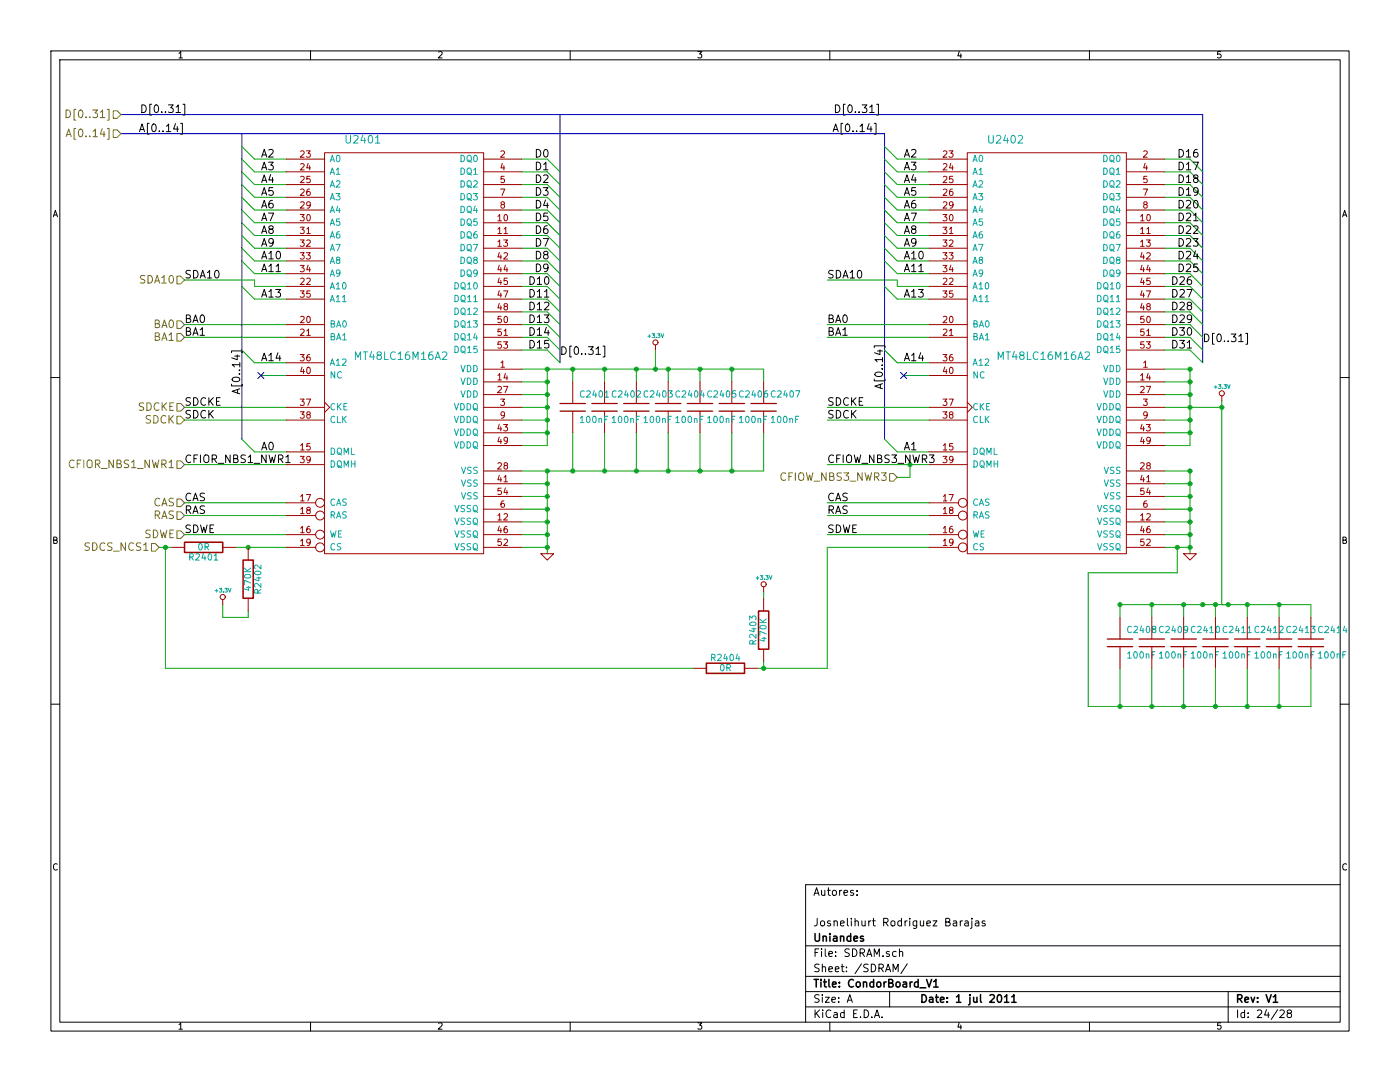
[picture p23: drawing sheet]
<svg xmlns="http://www.w3.org/2000/svg" width="279mm" height="216mm" viewBox="0 0 279 216" stroke-linecap="round" stroke-linejoin="round" font-family="sans-serif">
<g fill="none" stroke="#000" stroke-width=".2">
<path d="M10.2 10.2h259v195.5h-259zM11.9 11.9h255.6v192.1h-255.6zM35.7 10.7l.4-.4v1.3M35.7 11.6h.7M62 10.2v1.7M87.5 10.4l.5-.1 .2 .4-.7 .9h.7M113.8 10.2v1.7M139.3 10.3h.8l-.5 .5 .4 .1v.5l-.2 .2-.5-.2M165.6 10.2v1.7M191.4 10.2l-.2 1h.7M191.7 10.7v.9M217.4 10.2v1.7"/>
<path d="M243.6 10.3h-.6v.6l.2-.1 .4 .1v.5l-.1 .2-.5-.2M10.6 43.3l.4-1.3 .5 1.3M10.8 42.9h.6M267.9 43.3l.5-1.3 .4 1.3M268.1 42.9h.6M10.2 75.3h1.7M267.5 75.3h1.7M10.7 107.8l.6-.1v-.4l-.6-.1v1.2h.5l.2-.4-.2-.2M268 107.8l.6-.1v-.4l-.6-.1v1.2h.5l.2-.4-.2-.2M10.2 140.5h1.7M267.5 140.5h1.7M11.4 172.5a.5 .5 0 0 0-.6 0 .5 .5 0 0 0-.1 .6l.2 .5 .5-.1"/>
<path d="M162.5 178.7l.5-1.6 .5 1.6M162.6 178.2h.7M164 177.6v.9a.39 .39 0 0 0 .6 0M164.6 177.6v1.1M165.1 177.6h.6M165.3 177.1v1.4l.4 .2M166.2 177.8l.2-.2 .5 .2v.7l-.3 .2-.4-.2zM167.6 177.6v1.1M168 177.6l-.4 .4M168.4 178.2l.8-.2-.1-.3-.4-.1-.3 .3 .1 .7h.6M170.3 177.7l-.3-.1-.3 .3 .1 .2 .5 .1v.4h-.6M171 178.5v.2"/>
<path d="M171 177.7v.2M267.5 176.5h-106.7v27.5M268.7 172.5a.5 .5 0 0 0-.6 0 .5 .5 0 0 0-.1 .6l.2 .5 .5-.1M160.8 188.7h106.7M160.8 194.8h106.7M160.8 197.9h106.7M162.7 190.1h.5M163.1 183.2v1.1a.47 .47 0 0 1-.6 .5M163.4 189.3h-.7v1.6M163.5 198.6a.62 .62 0 0 0-.8 0v.5l.7 .3 .1 .3-.3 .3-.6-.1M163.5 192.5a.62 .62 0 0 0-.8 0v.5l.7 .3 .1 .3-.3 .3-.6-.1M163.8 183.9l.3-.2 .4 .2v.7l-.2 .2-.5-.2z"/>
<path d="M164 189.3v.2M164 189.8v1.1M164.1 198.5v.1M164.1 193h.1a.36 .36 0 0 1 .6 .1v.8M164.1 192.4v1.5M164.1 199v1M164.7 189.3v1.4l.2 .2M164.7 199h.8l-.8 1h.8M165.4 190.3l.7-.1v-.3l-.5-.1-.2 .3 .1 .7h.6M165.4 193.4l.7-.1v-.3l-.5-.1-.2 .2 .1 .7h.6M165.7 183.8l-.3-.1-.3 .3 .1 .2 .5 .1v.4h-.6M166 199.5l.8-.1-.1-.3-.5-.1-.2 .2 .1 .7h.6"/>
<path d="M166.4 183.9l.1-.1a.36 .36 0 0 1 .6 .2v.8M166.4 183.7v1.1M166.7 193.4l.7-.1v-.3l-.5-.1-.2 .2 .1 .7h.6M166.8 190.7v.2M166.8 189.9v.2M167.4 199.9v.1M167.4 199.1v.1M167.7 184.3l.8-.2-.1-.3-.4-.1-.3 .3 .1 .7h.6M167.9 192.9h.6M168.1 192.4v1.3l.4 .2M168.9 193.8v.1M168.9 193v.1"/>
<path d="M169.1 200l.5-1.5 .5 1.5M169.1 183.2v1.4l.2 .2M169.2 199.6h.8M169.5 189.4a.62 .62 0 0 0-.8 .1v.4l.7 .4 .1 .3-.3 .3-.6-.1M169.9 183.2v.2M169.9 183.7v1.1M170.1 189.3a.77 .77 0 0 1 .9 .8 .77 .77 0 0 1-.9 .8zM170.6 183.9l.1-.1a.36 .36 0 0 1 .6 .2v.8M170.6 183.2v1.6M171.7 190.1h.7l.1-.3v-.3l-.3-.2h-.5v1.6M171.9 192.3l-1.3 2M172 183.7v.9a.39 .39 0 0 0 .7 0"/>
<path d="M172 190.1l.5 .8M172.7 183.7v1.1M173 190.9l.5-1.6 .5 1.6M173.1 190.4h.7M173.3 192.5a.62 .62 0 0 0-.9 0v.5l.8 .3 .1 .3-.4 .3-.5-.1M173.4 183.7v1.1M173.8 183.7l-.4 .3M173.9 192.4a.77 .77 0 0 1 .9 .7 .77 .77 0 0 1-.9 .8zM174.1 183.7h.6M174.3 183.2v1.4l.4 .2M174.5 190.9v-1.6l.5 1.1 .5-1.1v1.6M175.4 193.2l.7-.1 .2-.2-.1-.4-.2-.1h-.6v1.5"/>
<path d="M175.8 193.2l.5 .7M176.2 190.7v.2M176.4 184h.7l.1-.3v-.3l-.3-.2h-.5v1.6M176.7 193.9l.5-1.5 .5 1.5M176.7 184l.5 .8M176.9 193.5h.7M177.5 189.9l-.4-.1-.2 .3 .1 .2 .5 .1v.4h-.6M177.5 197.9v3M178 183.8l.3-.1 .3 .3v.5l-.3 .3-.3-.1-.2-.2zM178.2 193.9v-1.5l.5 1.1 .5-1.1v1.5M178.9 189.9l-.5-.1-.3 .3 .1 .6 .2 .2 .5-.1M179.5 190l.1-.1a.36 .36 0 0 1 .6 .2v.8"/>
<path d="M179.5 189.3v1.6M179.9 183.8l-.4-.1-.3 .3v.6l.3 .2 .4-.1M179.9 183.2v1.6M180.6 183.7v1.1M181.1 183.7l-.5 .3M181.1 192.3l-1.3 2M181.6 183.2v.2M181.6 183.7v1.1M183 183.7v1.3l-.3 .3-.4-.1M183 183.8l-.5-.1-.3 .3 .1 .6 .2 .2 .5-.1M183.7 183.7v.9a.39 .39 0 0 0 .6 0M184.3 183.7v1.1"/>
<path d="M185 184.3l.7-.2-.1-.3-.4-.1-.2 .3v.7h.6M186.2 183.7h.8l-.8 1.1h.8M188.7 184h.6l.2-.2 .1-.3-.2-.2-.7-.1v1.6h.6l.3-.3a.41 .41 0 0 0-.3-.5M190.3 183.8h.6v1M190.9 184.1l-.5 .1a.3 .3 0 0 0-.2 .3 .3 .3 0 0 0 .2 .3l.5-.1M191.6 183.7v1.1M192.1 183.7l-.5 .3M192.6 183.8h.6v1M193.2 184.1l-.5 .1a.3 .3 0 0 0-.2 .3 .3 .3 0 0 0 .2 .3l.5-.1M194 183.7v1.4l-.3 .2M194 183.2v.2M194.7 183.8h.6l.1 1"/>
<path d="M195.4 184.1l-.6 .1a.3 .3 0 0 0-.2 .3 .3 .3 0 0 0 .2 .3l.6-.1M196.6 183.8l-.4-.1-.2 .3 .1 .2 .5 .1v.4h-.6M245.1 197.9v6.1M35.7 204.5l.4-.4v1.3M35.7 205.4h.7M62 204v1.7M87.5 204.2l.5-.1 .2 .4-.7 .9h.7M113.8 204v1.7M139.3 204.1h.8l-.5 .5 .4 .1v.5l-.2 .2-.5-.2M160.8 200.9h106.7M162.7 201.5v1.5M162.9 202.2l.7 .8"/>
<path d="M163.6 201.5l-.9 .9M164.2 201.5v.2M164.2 202v1M165.6 204v1.7M165.8 201.7a.72 .72 0 0 0-1 .5 .72 .72 0 0 0 .7 .8l.3-.1M166.4 202.1h.6l.1 .9M167.1 202.4l-.5 .1a.3 .3 0 0 0-.2 .3 .3 .3 0 0 0 .2 .2h.5M168.5 202.1l-.5-.1-.3 .3 .1 .6 .2 .1h.5M168.5 201.5v1.5M170.4 202.3h.5M171.1 201.5h-.7v1.5h.7M171.7 202.9v.1"/>
<path d="M172.5 201.5a.77 .77 0 0 1 .9 .8 .77 .77 0 0 1-.9 .7zM174 202.9v.1M174.5 203l.5-1.5 .5 1.5M174.7 202.6h.7M176 202.9v.1M191.4 204l-.2 1h.7M191.7 204.5v.9M217.4 204v1.7M243.6 204.1h-.6v.6l.2-.1 .4 .1v.5l-.1 .2-.5-.2M247 201.5v1.5M248.4 202.1l-.4-.1-.3 .3v.6l.3 .1h.4M248.4 201.5v1.5"/>
<path d="M249.1 202.9v.1M249.1 202.1v.2M250.9 201.7l.6-.2 .3 .5-.9 1h.9M252.8 201.4l-.4 1.1h.9M253.1 202v1M255 201.4l-1.3 2M255.4 201.7l.6-.2 .3 .5-.9 1h.9M257.2 202.2l-.3-.3v-.2l.3-.2 .4 .1 .2 .2-.1 .2-.7 .3-.1 .2v.4l.3 .1h.3l.3-.2v-.3l-.3-.3"/>
</g>
<g fill="none" stroke="#000" stroke-width=".3">
<path d="M162.5 195.4h.8M162.7 186.3v1.2l.3 .3h.2l.4-.3v-1.2M162.9 195.4v1.6M163.8 195.4v.2M163.8 195.9v1.1M164.3 186.9a.36 .36 0 0 1 .6 .1v.8M164.3 186.8v1M164.4 195.9h.5M164.6 195.4v1.3l.3 .3M165.4 195.4v1.3l.3 .3M165.6 186.3v.1M165.6 186.8v1"/>
<path d="M166.1 196.4l.8-.1-.1-.3-.4-.1-.3 .3 .1 .7h.6M166.4 186.9h.6v.9M167 187.2h-.5a.3 .3 0 0 0-.2 .3 .3 .3 0 0 0 .2 .3l.5-.1M167.5 196.8v.2M167.5 196v.2M167.7 186.9h.1a.36 .36 0 0 1 .6 .1v.8M167.7 186.8v1M169.8 186.9l-.5-.1-.3 .3 .1 .6 .2 .1 .5-.1M169.8 186.3v1.5M170.3 195.6a.72 .72 0 0 0-1 .5 .72 .72 0 0 0 .7 .9l.3-.2M170.4 187.3l.7-.1v-.3l-.5-.1-.2 .2 .1 .7h.6M170.9 196.1l.3-.2 .4 .2v.7l-.2 .2-.5-.2z"/>
<path d="M172.3 186.9l-.4-.1-.2 .2 .1 .2 .5 .2v.3h-.6M172.3 196.1l.1-.1a.36 .36 0 0 1 .6 .2v.8M172.3 195.9v1.1M174.3 196l-.4-.1-.3 .3 .1 .6 .2 .2 .4-.1M174.3 195.4v1.6M175.1 196.1l.2-.2 .4 .2v.7l-.2 .2-.4-.2zM176.4 195.9v1.1M176.9 195.9l-.5 .3M177.4 196.2h.5l.2-.2 .1-.3-.2-.2-.6-.1v1.6h.6l.3-.3a.41 .41 0 0 0-.4-.5M178.9 196.1l.2-.2 .5 .2v.7l-.3 .2-.4-.2zM180.3 196h.5l.1 1M180.9 196.3l-.5 .1a.3 .3 0 0 0-.2 .3 .3 .3 0 0 0 .2 .3l.5-.1"/>
<path d="M181.6 195.9v1.1M182.1 195.9l-.5 .3M183.2 196l-.4-.1-.3 .3 .1 .6 .2 .2 .4-.1M183.2 195.4v1.6M183.6 197.1h1.2M184 198.5a.77 .77 0 0 1 .9 .7 .77 .77 0 0 1-.9 .8zM184.9 195.4l.5 1.6 .5-1.6M185.5 199.1h.6l.1 .9M186.2 199.4h-.5a.3 .3 0 0 0-.3 .3 .3 .3 0 0 0 .3 .3l.5-.1M186.3 195.9l.5-.5v1.6M186.3 197h.9M186.7 199h.6"/>
<path d="M186.9 198.5v1.3l.4 .2M187.7 199.5l.7-.1-.1-.3-.4-.1-.2 .2 .1 .7h.5M189.1 199.9v.1M189.1 199.1v.1M190.9 198.9l.4-.4v1.5M190.9 200h.9M193.6 199v1.3l-.3 .2M193.6 198.5v.1M194.3 199v.8a.39 .39 0 0 0 .7 .1M195 199v1M195.7 198.5v1.3l.2 .2M197.6 198.6l.5-.1 .4 .4-1 1.1h1"/>
<path d="M199.2 198.6l.2-.1a.81 .81 0 0 1 .5 .7 .81 .81 0 0 1-.5 .8l-.2-.1-.2-.5zM200.5 198.9l.4-.4v1.5M200.5 200h.8M201.9 198.9l.5-.4v1.5M201.9 200h.9M247 199.3l.7-.1 .2-.2-.1-.4-.2-.1h-.6v1.5M247.4 199.3l.5 .7M248.4 199.5l.8-.1-.1-.3-.4-.1-.3 .2 .1 .7h.6M249.7 199l.3 1 .4-1M251 199.9v.1M251 199.1v.1M252.7 198.5l.5 1.5 .5-1.5"/>
<path d="M254.1 198.9l.5-.4v1.5M254.1 200h.9"/>
</g>
<circle cx="243.8" cy="81.3" r=".41" fill="#00a000"/>
<circle cx="243.8" cy="81.3" r=".41" fill="none" stroke="#00a000" stroke-width=".2"/>
<circle cx="245.1" cy="120.7" r=".41" fill="#00a000"/>
<g fill="none" stroke="#00a000" stroke-width=".2">
<path d="M232.4 94h5.1M243.8 80v40.7M223.5 120.7h38.1"/>
<circle cx="245.1" cy="120.7" r=".41"/>
</g>
<circle cx="181.6" cy="92.7" r=".41" fill="#00a000"/>
<g fill="none" stroke="#00a000" stroke-width=".2">
<path d="M181.6 92.7v2.6h-2.5"/>
<circle cx="181.6" cy="92.7" r=".41"/>
</g>
<circle cx="130.8" cy="73.7" r=".41" fill="#00a000"/>
<g fill="none" stroke="#00a000" stroke-width=".2">
<path d="M165.1 55.9h14v1.3M130.8 69.9v3.8M165.1 67.3h20.3M180.3 74.9h5.1M165.1 83.8h20.3M179.1 90.2h6.3M33 109.2v24.2h105.4M165.1 106.7h20.3M165.1 100.3h20.3M44.5 120.7v2.5h5v-1.3M152.4 132.1v1.3"/>
<circle cx="130.8" cy="73.7" r=".41"/>
</g>
<path d="M24.1 26.7h152.4" fill="none" stroke="#0000c0" stroke-width=".2"/>
<circle cx="236.2" cy="120.7" r=".41" fill="#00a000"/>
<g fill="none" stroke="#00a000" stroke-width=".2">
<path d="M236.2 120.7v2.5"/>
<circle cx="236.2" cy="120.7" r=".41"/>
</g>
<circle cx="248.9" cy="120.7" r=".41" fill="#00a000"/>
<g fill="none" stroke="#00a000" stroke-width=".2">
<path d="M248.9 120.7v2.5M261.6 120.7v2.5"/>
<circle cx="248.9" cy="120.7" r=".41"/>
</g>
<circle cx="223.5" cy="120.7" r=".41" fill="#00a000"/>
<g fill="none" stroke="#00a000" stroke-width=".2">
<path d="M223.5 120.7v2.5"/>
<circle cx="223.5" cy="120.7" r=".41"/>
</g>
<circle cx="229.9" cy="141" r=".41" fill="#00a000"/>
<g fill="none" stroke="#00a000" stroke-width=".2">
<path d="M229.9 133.4v7.6"/>
<circle cx="229.9" cy="141" r=".41"/>
</g>
<circle cx="242.6" cy="141" r=".41" fill="#00a000"/>
<g fill="none" stroke="#00a000" stroke-width=".2">
<path d="M242.6 133.4v7.6"/>
<circle cx="242.6" cy="141" r=".41"/>
</g>
<circle cx="255.3" cy="141" r=".41" fill="#00a000"/>
<g fill="none" stroke="#00a000" stroke-width=".2">
<path d="M255.3 133.4v7.6"/>
<circle cx="255.3" cy="141" r=".41"/>
</g>
<circle cx="237.5" cy="109.2" r=".41" fill="#00a000"/>
<g fill="none" stroke="#00a000" stroke-width=".2">
<path d="M237.5 94v16.5"/>
<circle cx="237.5" cy="109.2" r=".41"/>
</g>
<circle cx="237.5" cy="104.1" r=".41" fill="#00a000"/>
<g fill="none" stroke="#00a000" stroke-width=".2">
<path d="M232.4 104.1h5.1"/>
<circle cx="237.5" cy="104.1" r=".41"/>
</g>
<circle cx="237.5" cy="99.1" r=".41" fill="#00a000"/>
<g fill="none" stroke="#00a000" stroke-width=".2">
<path d="M232.4 99.1h5.1M232.4 109.2h5.1"/>
<circle cx="237.5" cy="99.1" r=".41"/>
</g>
<circle cx="237.5" cy="76.2" r=".41" fill="#00a000"/>
<g fill="none" stroke="#00a000" stroke-width=".2">
<path d="M232.4 76.2h5.1"/>
<circle cx="237.5" cy="76.2" r=".41"/>
</g>
<circle cx="237.5" cy="81.3" r=".41" fill="#00a000"/>
<circle cx="237.5" cy="81.3" r=".41" fill="none" stroke="#00a000" stroke-width=".2"/>
<circle cx="237.5" cy="86.4" r=".41" fill="#00a000"/>
<g fill="none" stroke="#00a000" stroke-width=".2">
<path d="M179.1 36.8h6.3M179.1 31.8h6.3M179.1 39.4h6.3M179.1 34.3h6.3M232.4 36.8h5.1M232.4 31.8h5.1M232.4 39.4h5.1M232.4 34.3h5.1M179.1 47h6.3M179.1 41.9h6.3M179.1 52.1h6.3M179.1 57.2h6.3"/>
<path d="M179.1 59.7h6.3M179.1 54.6h6.3M179.1 49.5h6.3M179.1 44.5h6.3M232.4 47h5.1M232.4 41.9h5.1M232.4 52.1h5.1M232.4 57.2h5.1M232.4 59.7h5.1M232.4 54.6h5.1M232.4 49.5h5.1M232.4 44.5h5.1"/>
<path d="M232.4 62.2h5.1M232.4 67.3h5.1M232.4 69.9h5.1M232.4 64.8h5.1M237.5 73.7v15.2h-5.1M232.4 86.4h5.1M232.4 83.8h5.1"/>
<circle cx="237.5" cy="86.4" r=".41"/>
</g>
<path d="M240 22.9v49.5" fill="none" stroke="#0000c0" stroke-width=".2"/>
<circle cx="237.5" cy="83.8" r=".41" fill="#00a000"/>
<g fill="none" stroke="#00a000" stroke-width=".2">
<path d="M232.4 78.7h5.1"/>
<circle cx="237.5" cy="83.8" r=".41"/>
</g>
<circle cx="237.5" cy="78.7" r=".41" fill="#00a000"/>
<circle cx="237.5" cy="78.7" r=".41" fill="none" stroke="#00a000" stroke-width=".2"/>
<circle cx="237.5" cy="73.7" r=".41" fill="#00a000"/>
<g fill="none" stroke="#00a000" stroke-width=".2">
<path d="M232.4 96.5h5.1"/>
<circle cx="237.5" cy="73.7" r=".41"/>
</g>
<circle cx="237.5" cy="96.5" r=".41" fill="#00a000"/>
<g fill="none" stroke="#00a000" stroke-width=".2">
<path d="M232.4 101.6h5.1"/>
<circle cx="237.5" cy="96.5" r=".41"/>
</g>
<circle cx="237.5" cy="101.6" r=".41" fill="#00a000"/>
<g fill="none" stroke="#00a000" stroke-width=".2">
<path d="M232.4 106.7h5.1"/>
<circle cx="237.5" cy="101.6" r=".41"/>
</g>
<circle cx="237.5" cy="106.7" r=".41" fill="#00a000"/>
<g fill="none" stroke="#00a000" stroke-width=".2">
<path d="M261.6 133.4v7.6"/>
<circle cx="237.5" cy="106.7" r=".41"/>
</g>
<circle cx="237.5" cy="94" r=".41" fill="#00a000"/>
<g fill="none" stroke="#00a000" stroke-width=".2">
<path d="M248.9 133.4v7.6"/>
<circle cx="237.5" cy="94" r=".41"/>
</g>
<circle cx="248.9" cy="141" r=".41" fill="#00a000"/>
<g fill="none" stroke="#00a000" stroke-width=".2">
<path d="M236.2 133.4v7.6"/>
<circle cx="248.9" cy="141" r=".41"/>
</g>
<circle cx="236.2" cy="141" r=".41" fill="#00a000"/>
<g fill="none" stroke="#00a000" stroke-width=".2">
<path d="M223.5 133.4v7.6"/>
<circle cx="236.2" cy="141" r=".41"/>
</g>
<circle cx="223.5" cy="141" r=".41" fill="#00a000"/>
<g fill="none" stroke="#00a000" stroke-width=".2">
<path d="M229.9 120.7v2.5"/>
<circle cx="223.5" cy="141" r=".41"/>
</g>
<circle cx="229.9" cy="120.7" r=".41" fill="#00a000"/>
<g fill="none" stroke="#00a000" stroke-width=".2">
<path d="M255.3 120.7v2.5"/>
<circle cx="229.9" cy="120.7" r=".41"/>
</g>
<circle cx="255.3" cy="120.7" r=".41" fill="#00a000"/>
<g fill="none" stroke="#00a000" stroke-width=".2">
<path d="M242.6 120.7v2.5"/>
<circle cx="255.3" cy="120.7" r=".41"/>
</g>
<circle cx="242.6" cy="120.7" r=".41" fill="#00a000"/>
<g fill="none" stroke="#00a000" stroke-width=".2">
<path d="M36.8 64.8h20.4M50.8 72.4h6.4M165.1 64.8h20.3M179.1 72.4h6.3M36.8 81.3h20.4M36.8 92.7h20.4M165.1 81.3h20.3M165.1 92.7h20.3M36.8 102.9h20.4M165.1 102.9h20.3M165.1 109.2h20.3"/>
<circle cx="242.6" cy="120.7" r=".41"/>
</g>
<path d="M48.3 26.7v60.9M176.5 26.7v60.9" fill="none" stroke="#0000c0" stroke-width=".2"/>
<circle cx="133.3" cy="73.7" r=".41" fill="#00a000"/>
<g fill="none" stroke="#00a000" stroke-width=".2">
<path d="M133.4 73.7v2.5"/>
<circle cx="133.3" cy="73.7" r=".41"/>
</g>
<circle cx="146" cy="73.7" r=".41" fill="#00a000"/>
<g fill="none" stroke="#00a000" stroke-width=".2">
<path d="M146.1 73.7v2.5"/>
<circle cx="146" cy="73.7" r=".41"/>
</g>
<circle cx="120.6" cy="73.7" r=".41" fill="#00a000"/>
<g fill="none" stroke="#00a000" stroke-width=".2">
<path d="M120.7 73.7v2.5"/>
<circle cx="120.6" cy="73.7" r=".41"/>
</g>
<circle cx="114.3" cy="94" r=".41" fill="#00a000"/>
<g fill="none" stroke="#00a000" stroke-width=".2">
<path d="M114.3 86.4v7.6"/>
<circle cx="114.3" cy="94" r=".41"/>
</g>
<circle cx="127" cy="94" r=".41" fill="#00a000"/>
<g fill="none" stroke="#00a000" stroke-width=".2">
<path d="M127 86.4v7.6"/>
<circle cx="127" cy="94" r=".41"/>
</g>
<circle cx="139.7" cy="94" r=".41" fill="#00a000"/>
<g fill="none" stroke="#00a000" stroke-width=".2">
<path d="M139.7 86.4v7.6"/>
<circle cx="139.7" cy="94" r=".41"/>
</g>
<circle cx="109.2" cy="94" r=".41" fill="#00a000"/>
<g fill="none" stroke="#00a000" stroke-width=".2">
<path d="M152.4 86.4v7.6h-48.3"/>
<circle cx="109.2" cy="94" r=".41"/>
</g>
<circle cx="109.2" cy="106.7" r=".41" fill="#00a000"/>
<g fill="none" stroke="#00a000" stroke-width=".2">
<path d="M104.1 106.7h5.1"/>
<circle cx="109.2" cy="106.7" r=".41"/>
</g>
<circle cx="109.2" cy="101.6" r=".41" fill="#00a000"/>
<g fill="none" stroke="#00a000" stroke-width=".2">
<path d="M104.1 101.6h5.1"/>
<circle cx="109.2" cy="101.6" r=".41"/>
</g>
<circle cx="109.2" cy="96.5" r=".41" fill="#00a000"/>
<g fill="none" stroke="#00a000" stroke-width=".2">
<path d="M104.1 96.5h5.1"/>
<circle cx="109.2" cy="96.5" r=".41"/>
</g>
<circle cx="109.2" cy="73.7" r=".41" fill="#00a000"/>
<circle cx="109.2" cy="73.7" r=".41" fill="none" stroke="#00a000" stroke-width=".2"/>
<circle cx="109.2" cy="78.7" r=".41" fill="#00a000"/>
<g fill="none" stroke="#00a000" stroke-width=".2">
<path d="M104.1 78.7h5.1"/>
<circle cx="109.2" cy="78.7" r=".41"/>
</g>
<circle cx="109.2" cy="83.8" r=".41" fill="#00a000"/>
<g fill="none" stroke="#00a000" stroke-width=".2">
<path d="M50.8 39.4h6.4M50.8 34.3h6.4M50.8 36.8h6.4M50.8 31.8h6.4M104.1 39.4h5.1M104.1 34.3h5.1M104.1 36.8h5.1M104.1 31.8h5.1M50.8 44.5h6.4M50.8 49.5h6.4M50.8 54.6h6.4M50.8 59.7h6.4"/>
<path d="M50.8 57.2h6.4M50.8 52.1h6.4M50.8 47h6.4M50.8 41.9h6.4M104.1 44.5h5.1M104.1 49.5h5.1M104.1 54.6h5.1M104.1 59.7h5.1M104.1 57.2h5.1M104.1 52.1h5.1M104.1 47h5.1M104.1 41.9h5.1"/>
<path d="M104.1 64.8h5.1M104.1 69.9h5.1M104.1 67.3h5.1M104.1 62.2h5.1M109.2 73.7v15.2h-5.1M104.1 83.8h5.1M104.1 86.4h5.1"/>
<circle cx="109.2" cy="83.8" r=".41"/>
</g>
<path d="M111.8 22.9v49.5" fill="none" stroke="#0000c0" stroke-width=".2"/>
<circle cx="109.2" cy="86.4" r=".41" fill="#00a000"/>
<g fill="none" stroke="#00a000" stroke-width=".2">
<path d="M104.1 81.3h5.1"/>
<circle cx="109.2" cy="86.4" r=".41"/>
</g>
<circle cx="109.2" cy="81.3" r=".41" fill="#00a000"/>
<g fill="none" stroke="#00a000" stroke-width=".2">
<path d="M104.1 76.2h5.1"/>
<circle cx="109.2" cy="81.3" r=".41"/>
</g>
<circle cx="109.2" cy="76.2" r=".41" fill="#00a000"/>
<g fill="none" stroke="#00a000" stroke-width=".2">
<path d="M104.1 99.1h5.1M104.1 109.2h5.1"/>
<circle cx="109.2" cy="76.2" r=".41"/>
</g>
<circle cx="109.2" cy="99.1" r=".41" fill="#00a000"/>
<g fill="none" stroke="#00a000" stroke-width=".2">
<path d="M104.1 104.1h5.1"/>
<circle cx="109.2" cy="99.1" r=".41"/>
</g>
<circle cx="109.2" cy="104.1" r=".41" fill="#00a000"/>
<g fill="none" stroke="#00a000" stroke-width=".2">
<path d="M109.2 94v16.5"/>
<circle cx="109.2" cy="104.1" r=".41"/>
</g>
<circle cx="109.2" cy="109.2" r=".41" fill="#00a000"/>
<g fill="none" stroke="#00a000" stroke-width=".2">
<path d="M146.1 86.4v7.6"/>
<circle cx="109.2" cy="109.2" r=".41"/>
</g>
<circle cx="146" cy="94" r=".41" fill="#00a000"/>
<g fill="none" stroke="#00a000" stroke-width=".2">
<path d="M133.4 86.4v7.6"/>
<circle cx="146" cy="94" r=".41"/>
</g>
<circle cx="133.3" cy="94" r=".41" fill="#00a000"/>
<g fill="none" stroke="#00a000" stroke-width=".2">
<path d="M120.7 86.4v7.6"/>
<circle cx="133.3" cy="94" r=".41"/>
</g>
<circle cx="120.6" cy="94" r=".41" fill="#00a000"/>
<g fill="none" stroke="#00a000" stroke-width=".2">
<path d="M114.3 73.7v2.5"/>
<circle cx="120.6" cy="94" r=".41"/>
</g>
<circle cx="114.3" cy="73.7" r=".41" fill="#00a000"/>
<g fill="none" stroke="#00a000" stroke-width=".2">
<path d="M104.1 73.7h48.3v2.5M139.7 73.7v2.5"/>
<circle cx="114.3" cy="73.7" r=".41"/>
</g>
<circle cx="139.7" cy="73.7" r=".41" fill="#00a000"/>
<g fill="none" stroke="#00a000" stroke-width=".2">
<path d="M127 73.7v2.5"/>
<circle cx="139.7" cy="73.7" r=".41"/>
</g>
<circle cx="127" cy="73.7" r=".41" fill="#00a000"/>
<g fill="none" stroke="#00a000" stroke-width=".2">
<path d="M36.8 55.9h14v1.3M36.8 67.3h20.4M52.1 74.9h5.1M36.8 83.8h20.4M50.8 90.2h6.4M36.8 100.3h20.4M36.8 106.7h20.4M165.1 109.2v24.2h-14"/>
<circle cx="127" cy="73.7" r=".41"/>
</g>
<path d="M24.1 22.9h215.9" fill="none" stroke="#0000c0" stroke-width=".2"/>
<circle cx="152.4" cy="133.4" r=".41" fill="#00a000"/>
<g fill="none" stroke="#00a000" stroke-width=".2">
<path d="M47 109.2h10.2"/>
<circle cx="152.4" cy="133.4" r=".41"/>
</g>
<circle cx="49.5" cy="109.2" r=".41" fill="#00a000"/>
<g fill="none" stroke="#00a000" stroke-width=".2">
<path d="M31.8 109.2h2.5M152.4 118.1v1.3"/>
<circle cx="49.5" cy="109.2" r=".41"/>
</g>
<circle cx="33" cy="109.2" r=".41" fill="#00a000"/>
<circle cx="33" cy="109.2" r=".41" fill="none" stroke="#00a000" stroke-width=".2"/>
<circle cx="240" cy="120.7" r=".41" fill="#00a000"/>
<g fill="none" stroke="#00a000" stroke-width=".2">
<path d="M232.4 73.7h5.1M232.4 81.3h11.4M235 109.2v5.1h-17.8v26.7h44.4"/>
<circle cx="240" cy="120.7" r=".41"/>
</g>
<circle cx="234.9" cy="109.2" r=".41" fill="#00a000"/>
<g fill="none" stroke="#00a000" stroke-width=".2">
<path d="M48.3 39.4l2.5 2.5M48.3 36.8l2.5 2.6M48.3 34.3l2.5 2.5M48.3 31.8l2.5 2.5M48.3 29.2l2.5 2.6M109.2 31.8l2.6 2.5M109.2 34.3l2.6 2.5M109.2 36.8l2.6 2.6M109.2 39.4l2.6 2.5M176.5 29.2l2.6 2.6M176.5 31.8l2.6 2.5M176.5 34.3l2.6 2.5"/>
<path d="M176.5 36.8l2.6 2.6M176.5 39.4l2.6 2.5M237.5 39.4l2.5 2.5M237.5 36.8l2.5 2.6M237.5 34.3l2.5 2.5M237.5 31.8l2.5 2.5M48.3 57.2l2.5 2.5M48.3 52.1l2.5 2.5M48.3 49.5l2.5 2.6M48.3 47l2.5 2.5M48.3 44.5l2.5 2.5M48.3 41.9l2.5 2.6"/>
<path d="M109.2 41.9l2.6 2.6M109.2 44.5l2.6 2.5M109.2 47l2.6 2.5M109.2 49.5l2.6 2.6M109.2 52.1l2.6 2.5M109.2 54.6l2.6 2.6M109.2 57.2l2.6 2.5M109.2 59.7l2.6 2.5M176.5 41.9l2.6 2.6M176.5 44.5l2.6 2.5M176.5 47l2.6 2.5M176.5 49.5l2.6 2.6"/>
<path d="M176.5 52.1l2.6 2.5M176.5 57.2l2.6 2.5M237.5 59.7l2.5 2.5M237.5 57.2l2.5 2.5M237.5 54.6l2.5 2.6M237.5 52.1l2.5 2.5M237.5 49.5l2.5 2.6M237.5 47l2.5 2.5M237.5 44.5l2.5 2.5M237.5 41.9l2.5 2.6M48.3 69.9l2.5 2.5M109.2 62.2l2.6 2.6"/>
<path d="M109.2 64.8l2.6 2.5M109.2 67.3l2.6 2.6M109.2 69.9l2.6 2.5M176.5 69.9l2.6 2.5M237.5 69.9l2.5 2.5M237.5 67.3l2.5 2.6M237.5 64.8l2.5 2.5M237.5 62.2l2.5 2.6M48.3 87.6l2.5 2.6M176.5 87.6l2.6 2.6"/>
<circle cx="234.9" cy="109.2" r=".41"/>
</g>
<g fill="none" stroke="#a00000" stroke-width=".2">
<path d="M57.2 31.8h7.6M57.2 34.3h7.6M57.2 36.8h7.6M57.2 39.4h7.6M60 30.2l.5-.1 .2 .4-.8 .9h.8M60 32.8l.5-.2 .2 .4-.8 .9h.8M60 35.3l.5-.1 .2 .4-.8 .8h.8M60 37.8l.5-.1 .2 .4-.8 .9h.8M61.1 30.1h.8l-.4 .5 .4 .1v.5l-.2 .2-.6-.2M61.5 32.6l-.3 .9h.8M61.8 37.7l-.4 .1a.87 .87 0 0 0 0 1.2l.5-.1v-.6l-.5-.1-.2 .3M61.8 33.1v.8"/>
<path d="M61.9 35.2h-.6l-.1 .6 .2-.1 .5 .1v.5l-.2 .1-.5-.1M64.8 30.5h31.7v80h-31.7zM96.5 31.8h7.6M96.5 34.3h7.6M96.5 36.8h7.6M96.5 39.4h7.6M99.9 37.7h.8l-.5 1.3M100 30.2l.5-.1 .2 .4-.8 .9h.8M100.3 32.6l-.3 .9h.7M100.6 33.1v.8M100.6 35.2h-.6v.6l.2-.1 .4 .1v.5l-.1 .1-.5-.1M185.4 31.8h7.6"/>
<path d="M185.4 34.3h7.6M185.4 36.8h7.6M185.4 39.4h7.6M188.3 30.2l.4-.1 .3 .4-.8 .9h.8M188.3 32.8l.4-.2 .3 .4-.8 .9h.8M188.3 35.3l.4-.1 .3 .4-.8 .8h.8M188.3 37.8l.4-.1 .3 .4-.8 .9h.8M189.4 30.1h.8l-.4 .5 .3 .1v.5l-.1 .2-.6-.2M189.8 32.6l-.3 .9h.7M190.1 37.7l-.4 .1a.87 .87 0 0 0 0 1.2l.4-.1v-.6l-.4-.1-.2 .3M190.1 33.1v.8M190.1 35.2h-.6v.6l.2-.1 .4 .1v.5l-.1 .1-.5-.1"/>
<path d="M193 30.5h31.8v80h-31.8zM224.8 31.8h7.6M224.8 34.3h7.6M224.8 36.8h7.6M224.8 39.4h7.6M228.2 37.7h.8l-.5 1.3M228.2 30.2l.5-.1 .3 .4-.8 .9h.8M228.5 32.6l-.3 .9h.8M228.8 33.1v.8M228.9 35.2h-.6l-.1 .6 .2-.1 .5 .1v.5l-.2 .1-.5-.1M57.2 41.9h7.6M57.2 44.5h7.6"/>
<path d="M57.2 47h7.6M57.2 57.2h7.6M57.2 49.5h7.6M57.2 52.1h7.6M57.2 54.6h7.6M57.2 59.7h7.6M59.9 42.8h.8l-.4 .5 .4 .1v.5l-.2 .2-.6-.2M59.9 45.3h.8l-.4 .5 .4 .1v.6l-.2 .1-.6-.1M59.9 47.9h.8l-.4 .5 .4 .1v.5l-.2 .1-.6-.1M59.9 50.4h.8l-.4 .5 .4 .1v.6l-.2 .1-.6-.1M59.9 53h.8l-.4 .4 .4 .2v.5l-.2 .1-.6-.1M59.9 58h.8l-.4 .5 .4 .1v.6l-.2 .1-.6-.1"/>
<path d="M60 55.6l.5-.1 .2 .4-.8 .9h.8M60 40.4l.5-.1 .2 .3-.8 .9h.8M61.1 50.4h.8l-.4 .5 .4 .1v.6l-.2 .1-.6-.1M61.2 45.7l.4-.4v1.3M61.2 55.6l.5-.1 .2 .4-.8 .9h.8M61.2 48l.5-.1 .2 .4-.8 .8h.8M61.2 46.6h.7M61.3 42.9l.2-.1a.67 .67 0 0 1 .4 .6 .67 .67 0 0 1-.4 .7l-.3-.5zM61.5 52.9l-.3 .9h.8M61.8 53.4v.8M61.9 58h-.6l-.1 .6 .2-.1 .5 .1v.6l-.2 .1-.5-.1M61.9 40.8l-.2 .2h-.4v-.6l.4-.1 .2 .2v.7l-.2 .3h-.4"/>
<path d="M96.5 41.9h7.6M96.5 44.5h7.6M96.5 47h7.6M96.5 57.2h7.6M96.5 49.5h7.6M96.5 52.1h7.6M96.5 54.6h7.6M96.5 59.7h7.6M99.4 43.2l.3-.4v1.3M99.4 45.7l.3-.4v1.3M99.4 48.3l.3-.4v1.2M99.4 44.1h.7"/>
<path d="M99.4 46.6h.7M99.4 49.1h.7M99.6 50.4l-.2 .9h.7M99.6 52.9l-.2 .9h.7M99.6 55.4l-.2 1h.7M99.6 58l-.2 .9h.7M99.9 50.9v.8M99.9 53.4v.8M99.9 55.9v.9M99.9 58.5v.8M100.2 40.8l-.2-.1v-.3l.5-.1 .1 .1v.3l-.5 .2-.1 .1v.3l.2 .2h.3l.2-.2-.1-.4-.1-.1M100.5 47.9h.8l-.4 .5 .3 .1v.5l-.1 .1-.6-.1"/>
<path d="M100.5 58h.8l-.5 1.3M100.6 45.7l.3-.4v1.3M100.6 50.5l.5-.1 .2 .4-.8 .9h.8M100.6 46.6h.7M100.7 42.9l.2-.1a.67 .67 0 0 1 .4 .6 .67 .67 0 0 1-.4 .7l-.3-.5zM100.9 52.9l-.3 .9h.7M101.2 53.4v.8M101.2 55.5h-.6v.6l.2-.1 .4 .1v.5l-.1 .2-.5-.2M185.4 41.9h7.6M185.4 44.5h7.6M185.4 47h7.6M185.4 57.2h7.6"/>
<path d="M185.4 49.5h7.6M185.4 52.1h7.6M185.4 54.6h7.6M185.4 59.7h7.6M188.2 42.8h.8l-.5 .5 .4 .1v.5l-.2 .2-.5-.2M188.2 45.3h.8l-.5 .5 .4 .1v.6l-.2 .1-.5-.1M188.2 47.9h.8l-.5 .5 .4 .1v.5l-.2 .1-.5-.1M188.2 50.4h.8l-.5 .5 .4 .1v.6l-.2 .1-.5-.1M188.2 53h.8l-.5 .4 .4 .2v.5l-.2 .1-.5-.1M188.2 58h.8l-.5 .5 .4 .1v.6l-.2 .1-.5-.1M188.3 55.6l.4-.1 .3 .4-.8 .9h.8M188.3 40.4l.4-.1 .3 .3-.8 .9h.8"/>
<path d="M189.4 50.4h.8l-.4 .5 .3 .1v.6l-.1 .1-.6-.1M189.5 45.7l.3-.4v1.3M189.5 55.6l.5-.1 .2 .4-.8 .9h.8M189.5 48l.5-.1 .2 .4-.8 .8h.8M189.5 46.6h.7M189.6 42.9l.2-.1a.67 .67 0 0 1 .4 .6 .67 .67 0 0 1-.4 .7l-.3-.5zM189.8 52.9l-.3 .9h.7M190.1 53.4v.8M190.1 58h-.6v.6l.2-.1 .4 .1v.6l-.1 .1-.5-.1M190.2 40.8l-.2 .2h-.4l-.1-.6 .5-.1 .2 .2-.1 .7-.1 .3h-.4M224.8 41.9h7.6M224.8 44.5h7.6"/>
<path d="M224.8 47h7.6M224.8 57.2h7.6M224.8 49.5h7.6M224.8 52.1h7.6M224.8 54.6h7.6M224.8 59.7h7.6M227.6 43.2l.4-.4v1.3M227.6 45.7l.4-.4v1.3M227.6 48.3l.4-.4v1.2M227.6 44.1h.7M227.6 46.6h.7M227.6 49.1h.7"/>
<path d="M227.9 50.4l-.3 .9h.8M227.9 52.9l-.3 .9h.8M227.9 55.4l-.3 1h.8M227.9 58l-.3 .9h.8M228.2 50.9v.8M228.2 53.4v.8M228.2 55.9v.9M228.2 58.5v.8M228.5 40.8l-.2-.1v-.3l.4-.1 .2 .1v.3l-.6 .2-.1 .1v.3l.3 .2h.2l.3-.2-.1-.4-.2-.1M228.8 47.9h.8l-.5 .5 .4 .1v.5l-.2 .1-.5-.1M228.8 58h.8l-.5 1.3M228.9 45.7l.3-.4v1.3"/>
<path d="M228.9 50.5l.4-.1 .3 .4-.8 .9h.8M228.9 46.6h.7M229 42.9l.1-.1a.67 .67 0 0 1 .5 .6 .67 .67 0 0 1-.5 .7l-.2-.5zM229.1 52.9l-.2 .9h.7M229.4 53.4v.8M229.5 55.5h-.6v.6l.1-.1 .5 .1v.5l-.2 .2-.4-.2M57.2 64.8h7.6M57.2 74.9h7.6M57.2 67.3h7.6M57.2 72.4h7.6M59.9 70.7h.8l-.4 .5 .4 .1v.6l-.2 .1-.6-.1M59.9 79.6h.8l-.4 .5 .4 .1v.6l-.2 .1-.6-.1"/>
<path d="M60 63.2l.5-.1 .2 .4-.8 .9h.8M60 65.8l.5-.1 .2 .3-.8 .9h.8M60.3 73.2l-.3 .9h.8M60.6 73.7v.8M61.1 79.6h.9l-.6 1.3M61.2 66l.4-.3v1.2M61.2 66.9h.7M61.3 63.2l.2-.1a.67 .67 0 0 1 .4 .7 .67 .67 0 0 1-.4 .6l-.3-.5zM61.3 73.4l.2-.1a.67 .67 0 0 1 .4 .6 .67 .67 0 0 1-.4 .6l-.3-.4zM61.8 70.7l-.4 .1a.87 .87 0 0 0 0 1.2l.5-.1v-.6l-.5-.1-.2 .3M96.5 73.7h7.6M96.5 64.8h7.6"/>
<path d="M96.5 67.3h7.6M96.5 69.9h7.6M96.5 76.2h7.6M96.5 78.7h7.6M96.5 62.2h7.6M99.4 74.9l.3-.4v1.3M99.4 77.2l.4-.1 .3 .4-.8 .9h.8M99.4 75.8h.7M99.6 60.5l-.2 .9h.7M99.9 79.6h.8l-.4 .5 .3 .1v.6l-.1 .1-.6-.1M99.9 61v.8M100 72.4l.3-.4v1.3"/>
<path d="M100 73.3h.7M100 63.1h-.6v.6l.1-.1 .5 .1v.6l-.2 .1-.4-.1M100 65.7h-.6v.6l.1-.2 .5 .2v.5l-.2 .1-.4-.1M100 68.2h-.6v.6l.1-.1 .5 .1v.5l-.2 .2-.4-.2M100.5 68.2h.8l-.4 .5 .3 .1v.5l-.1 .2-.6-.2M100.5 77.1h.8l-.5 1.3M100.6 66l.3-.3v1.2M100.6 66.9h.7M100.7 63.2l.2-.1a.67 .67 0 0 1 .4 .7 .67 .67 0 0 1-.4 .6l-.3-.5zM100.8 61.1l-.2-.1v-.3l.5-.1 .1 .1v.3l-.5 .2-.1 .2v.2l.2 .2h.3l.2-.2-.1-.4-.1-.1M100.9 74.5l-.3 .9h.7M101.2 75v.8"/>
<path d="M114.3 76.2v4.3M120.7 76.2v4.3M127 76.2v4.3M130.8 68.8v1.1M133.4 76.2v4.3M139.7 76.2v4.3M146.1 76.2v4.3M152.4 76.2v4.3M185.4 64.8h7.6M185.4 74.9h7.6M185.4 67.3h7.6M185.4 72.4h7.6"/>
<path d="M188.2 70.7h.8l-.5 .5 .4 .1v.6l-.2 .1-.5-.1M188.2 79.6h.8l-.5 .5 .4 .1v.6l-.2 .1-.5-.1M188.3 63.2l.4-.1 .3 .4-.8 .9h.8M188.3 65.8l.4-.1 .3 .3-.8 .9h.8M188.5 73.2l-.2 .9h.7M188.8 73.7v.8M189.4 79.6h.8l-.5 1.3M189.5 66l.3-.3v1.2M189.5 66.9h.7M189.6 63.2l.2-.1a.67 .67 0 0 1 .4 .7 .67 .67 0 0 1-.4 .6l-.3-.5zM189.6 73.4l.2-.1a.67 .67 0 0 1 .4 .6 .67 .67 0 0 1-.4 .6l-.3-.4zM190.1 70.7l-.4 .1a.87 .87 0 0 0 0 1.2l.4-.1v-.6l-.4-.1-.2 .3"/>
<path d="M224.8 73.7h7.6M224.8 64.8h7.6M224.8 67.3h7.6M224.8 69.9h7.6M224.8 76.2h7.6M224.8 78.7h7.6M224.8 62.2h7.6M227.6 74.9l.4-.4v1.3M227.6 77.2l.5-.1 .2 .4-.7 .9h.7M227.6 75.8h.7M227.9 60.5l-.3 .9h.8M228.2 79.6h.8l-.5 .5 .4 .1v.6l-.2 .1-.5-.1"/>
<path d="M228.2 61v.8M228.2 72.4l.4-.4v1.3M228.2 73.3h.8M228.3 63.1h-.6l-.1 .6 .2-.1 .5 .1v.6l-.2 .1-.5-.1M228.3 65.7h-.6l-.1 .6 .2-.2 .5 .2v.5l-.2 .1-.5-.1M228.3 68.2h-.6l-.1 .6 .2-.1 .5 .1v.5l-.2 .2-.5-.2M228.8 68.2h.8l-.5 .5 .4 .1v.5l-.2 .2-.5-.2M228.8 77.1h.8l-.5 1.3M228.9 66l.3-.3v1.2M228.9 66.9h.7M229 63.2l.1-.1a.67 .67 0 0 1 .5 .7 .67 .67 0 0 1-.5 .6l-.2-.5zM229.1 61.1l-.2-.1v-.3l.4-.1 .2 .1v.3l-.5 .2-.1 .2v.2l.2 .2h.2l.3-.2-.1-.4-.2-.1"/>
<path d="M229.1 74.5l-.2 .9h.7M229.4 75v.8M243.8 79v1M57.2 81.3h7.6M57.2 83.8h7.6M57.2 90.2h7.6M57.2 92.7h7.6M59.9 82.2h.8l-.4 .5 .4 .1v.5l-.2 .1-.6-.1M59.9 91.1h.8l-.4 .4 .4 .2v.5l-.2 .1-.6-.1M60 88.9l.4-.4v1.3M60 99.1l.4-.4v1.2M60 89.8h.7"/>
<path d="M60 99.9h.7M61.1 98.7h.9l-.6 1.2M61.4 82.7l-.1-.1v-.3l.4-.1 .2 .1v.3l-.6 .2-.1 .2v.2l.2 .2h.3l.2-.2v-.4l-.2-.1M61.9 88.5h-.6l-.1 .6 .2-.1 .5 .1v.6l-.2 .1-.5-.1M61.9 91.6l-.2 .2h-.4v-.6l.4-.1 .2 .2v.7l-.2 .3h-.4M64.8 80.3l1 1-1 1M96.5 81.3h7.6M96.5 83.8h7.6M96.5 96.5h7.6M96.5 86.4h7.6M96.5 99.1h7.6M96.5 94h7.6"/>
<path d="M96.5 88.9h7.6M99.4 92.5l.4-.2 .3 .4-.8 .9h.8M99.6 94.8l-.2 .9h.7M99.6 84.7l-.2 .9h.7M99.6 87.2l-.2 .9h.7M99.9 85.1v.9M99.9 87.7v.8M99.9 95.3v.8M100 97.4h-.6v.6l.1-.1 .5 .1v.6l-.2 .1-.4-.1M100.5 84.7h.8l-.4 .5 .3 .1v.6l-.1 .1-.6-.1M100.6 99.9l-.4 .1a.87 .87 0 0 0 0 1.2l.4-.1v-.5l-.4-.2-.2 .3M100.6 95.3l.3-.4v1.2"/>
<path d="M100.6 96.1h.7M100.7 82.7l-.2 .3-.4-.1-.1-.6 .5-.1 .2 .2-.1 .7-.1 .3h-.4M100.8 92.9l-.2-.1v-.3l.5-.2 .1 .2v.3l-.5 .1-.1 .2v.3l.2 .2h.3l.2-.2-.1-.4-.1-.1M100.9 97.4l-.3 .9h.7M101.2 97.8v.9M101.3 87.8l-.2 .2h-.4l-.1-.6 .5-.2 .2 .3-.1 .7-.1 .3h-.4M114.3 82v4.4M120.7 82v4.4M127 82v4.4M133.4 82v4.4M139.7 82v4.4M146.1 82v4.4"/>
<path d="M152.4 82v4.4M185.4 81.3h7.6M185.4 83.8h7.6M185.4 90.2h7.6M185.4 92.7h7.6M188.2 82.2h.8l-.5 .5 .4 .1v.5l-.2 .1-.5-.1M188.2 91.1h.8l-.5 .4 .4 .2v.5l-.2 .1-.5-.1M188.3 88.9l.3-.4v1.3M188.3 99.1l.3-.4v1.2M188.3 89.8h.7M188.3 99.9h.7M189.4 98.7h.8l-.5 1.2"/>
<path d="M189.7 82.7l-.2-.1v-.3l.5-.1 .1 .1v.3l-.5 .2-.1 .2v.2l.2 .2h.3l.2-.2-.1-.4-.1-.1M190.1 88.5h-.6v.6l.2-.1 .4 .1v.6l-.1 .1-.5-.1M190.2 91.6l-.2 .2h-.4l-.1-.6 .5-.1 .2 .2-.1 .7-.1 .3h-.4M193 80.3l1.1 1-1.1 1M224.8 81.3h7.6M224.8 83.8h7.6M224.8 96.5h7.6M224.8 86.4h7.6M224.8 99.1h7.6M224.8 94h7.6M224.8 88.9h7.6M227.6 92.5l.5-.2 .2 .4-.7 .9h.7"/>
<path d="M227.9 94.8l-.3 .9h.8M227.9 84.7l-.3 .9h.8M227.9 87.2l-.3 .9h.8M228.2 85.1v.9M228.2 87.7v.8M228.2 95.3v.8M228.3 97.4h-.6l-.1 .6 .2-.1 .5 .1v.6l-.2 .1-.5-.1M228.8 84.7h.8l-.5 .5 .4 .1v.6l-.2 .1-.5-.1M228.8 99.9l-.3 .1a.87 .87 0 0 0 0 1.2l.4-.1v-.5l-.4-.2-.3 .3M228.9 95.3l.3-.4v1.2M228.9 96.1h.7M229 82.7l-.3 .3-.4-.1v-.6l.4-.1 .3 .2-.1 .7-.2 .3h-.4"/>
<path d="M229.1 92.9l-.2-.1v-.3l.4-.2 .2 .2v.3l-.5 .1-.1 .2v.3l.2 .2h.2l.3-.2-.1-.4-.2-.1M229.1 97.4l-.2 .9h.7M229.4 97.8v.9M229.6 87.8l-.3 .2h-.3l-.1-.6 .4-.2 .3 .3-.1 .7-.2 .3h-.3M34.3 109.2h2.5M44.5 119.6v1.1M44.5 109.2h2.5M49.5 109.2v2.6M49.5 119.4v2.5M57.2 109.2h5.8M57.2 106.7h5.8M57.2 100.3h5.8"/>
<path d="M57.2 102.9h5.8M60 105.4l.4-.4v1.3M60 101.6l.4-.4v1.3M60 108l.4-.4v1.2M60 106.3h.7M60 102.5h.7M60 108.8h.7M61.4 101.8l-.1-.1v-.4l.4-.1 .2 .1v.4l-.6 .1-.1 .2v.3l.2 .2h.3l.2-.2v-.4l-.2-.1M61.8 105l-.4 .1a.87 .87 0 0 0 0 1.2l.5-.1v-.6l-.5-.1-.2 .3M61.9 108.1l-.2 .3-.4-.1v-.6l.4-.1 .2 .2v.7l-.2 .3h-.4M96.5 101.6h7.6M96.5 104.1h7.6"/>
<path d="M96.5 109.2h7.6M96.5 106.7h7.6M99.4 102.9l.3-.4v1.3M99.4 103.8h.7M99.6 105l-.2 .9h.7M99.9 105.5v.8M100 107.6h-.6v.6l.1-.1 .5 .1v.5l-.2 .1-.4-.1M100.6 102.6l.5-.1 .2 .4-.8 .9h.8M100.6 107.7l.5-.1 .2 .4-.8 .8h.8M101.2 105l-.4 .1a.87 .87 0 0 0 0 1.2l.4-.1v-.6l-.4-.1-.2 .3M108 110.5h2.5l-1.3 1.3zM152.4 117.1v1"/>
<path d="M152.4 119.4v2.5M185.4 109.2h5.9M185.4 106.7h5.9M185.4 100.3h5.9M185.4 102.9h5.9M188.3 105.4l.3-.4v1.3M188.3 101.6l.3-.4v1.3M188.3 108l.3-.4v1.2M188.3 106.3h.7M188.3 102.5h.7M188.3 108.8h.7M189.7 101.8l-.2-.1v-.4l.5-.1 .1 .1v.4l-.5 .1-.1 .2v.3l.2 .2h.3l.2-.2-.1-.4-.1-.1"/>
<path d="M190.1 105l-.4 .1a.87 .87 0 0 0 0 1.2l.4-.1v-.6l-.4-.1-.2 .3M190.2 108.1l-.2 .3-.4-.1-.1-.6 .5-.1 .2 .2-.1 .7-.1 .3h-.4M224.8 101.6h7.6M224.8 104.1h7.6M224.8 109.2h7.6M224.8 106.7h7.6M227.6 102.9l.4-.4v1.3M227.6 103.8h.7M227.9 105l-.3 .9h.8M228.2 105.5v.8M228.3 107.6h-.6l-.1 .6 .2-.1 .5 .1v.5l-.2 .1-.5-.1M228.9 102.6l.4-.1 .3 .4-.8 .9h.8"/>
<path d="M228.9 107.7l.4-.1 .3 .4-.8 .8h.8M229.4 105l-.3 .1a.87 .87 0 0 0 0 1.2l.4-.1v-.6l-.4-.1-.2 .3M236.2 110.5h2.6l-1.3 1.3zM138.4 133.4h2.6M148.6 133.4h2.5M152.4 129.5v2.6M223.5 123.2v4.3M223.5 129v4.4M229.9 123.2v4.3M229.9 129v4.4M236.2 123.2v4.3M236.2 129v4.4"/>
<path d="M242.6 123.2v4.3M242.6 129v4.4M248.9 123.2v4.3M248.9 129v4.4M255.3 123.2v4.3M255.3 129v4.4M261.6 123.2v4.3M261.6 129v4.4"/>
<circle cx="130.8" cy="68.3" r=".51"/>
<circle cx="243.8" cy="78.5" r=".51"/>
<circle cx="44.4" cy="119.1" r=".51"/>
<circle cx="63.9" cy="102.9" r=".89"/>
<circle cx="63.9" cy="106.7" r=".89"/>
<circle cx="63.9" cy="109.2" r=".89"/>
<circle cx="63.9" cy="100.3" r=".89"/>
<circle cx="152.4" cy="116.6" r=".51"/>
<circle cx="192.2" cy="102.9" r=".89"/>
<circle cx="192.2" cy="106.7" r=".89"/>
<circle cx="192.2" cy="100.3" r=".89"/>
<circle cx="192.2" cy="109.2" r=".89"/>
</g>
<g fill="none" stroke="#00a0a0" stroke-width=".2">
<path d="M65.9 32.3l.4-1.3 .5 1.3M65.9 34.8l.4-1.3 .5 1.3M65.9 37.3l.4-1.2 .5 1.2M65.9 39.9l.4-1.3 .5 1.3M66 31.9h.6M66 34.4h.6M66 37h.6M66 39.5h.6M67.1 38.6h.7l-.4 .5 .4 .1v.6l-.2 .1-.5-.1M67.1 33.9l.4-.4v1.3M67.1 36.2l.5-.1 .2 .3-.7 .9h.7M67.1 34.8h.7"/>
<path d="M67.2 31.1l.2-.1a.67 .67 0 0 1 .5 .6 .67 .67 0 0 1-.5 .7l-.3-.5zM69.1 27v1.3l.3 .2h.2l.4-.2v-1.3M70.6 27.2l.6-.2 .3 .5-1 1h1M72.4 26.9l-.4 1.1h1M72.8 27.5v1M73.7 27.1l.2-.1a.81 .81 0 0 1 .5 .8 .81 .81 0 0 1-.5 .7 .98 .98 0 0 1-.2-1.4zM74.9 27.5l.5-.5v1.5M74.9 28.5h.9M92 31a.64 .64 0 0 1 .7 .6 .64 .64 0 0 1-.7 .7zM92 33.5a.64 .64 0 0 1 .7 .7 .64 .64 0 0 1-.7 .6zM92 36.1a.64 .64 0 0 1 .7 .6 .64 .64 0 0 1-.7 .6zM92 38.6a.64 .64 0 0 1 .7 .6 .64 .64 0 0 1-.7 .7z"/>
<path d="M93.3 31.2l.2-.2a.45 .45 0 0 1 .6 .4l-.1 .7-.5 .2-.3-.4zM93.3 33.7l.2-.2a.45 .45 0 0 1 .6 .5l-.1 .6-.5 .2-.3-.4zM93.3 36.2l.2-.1a.45 .45 0 0 1 .6 .4l-.1 .7-.5 .1-.3-.4zM93.3 38.8l.2-.2a.45 .45 0 0 1 .6 .4l-.1 .7-.5 .2-.3-.4zM93.4 32l.7 .4M93.4 34.5l.7 .4M93.4 37l.7 .5M93.4 39.6l.7 .4M94.5 38.6h.8l-.5 .5 .4 .1v.6l-.2 .1-.5-.1M94.5 33.9l.4-.4v1.3M94.5 36.2l.5-.1 .3 .3-.8 .9h.8M94.5 34.8h.8"/>
<path d="M94.6 31.1l.2-.1a.67 .67 0 0 1 .5 .6 .67 .67 0 0 1-.5 .7l-.3-.5zM194.2 32.3l.4-1.3 .4 1.3M194.2 34.8l.4-1.3 .4 1.3M194.2 37.3l.4-1.2 .4 1.2M194.2 39.9l.4-1.3 .4 1.3M194.3 31.9h.6M194.3 34.4h.6M194.3 37h.6M194.3 39.5h.6M195.3 38.6h.8l-.4 .5 .4 .1v.6l-.2 .1-.6-.1M195.4 33.9l.4-.4v1.3M195.4 36.2l.5-.1 .2 .3-.8 .9h.8"/>
<path d="M195.4 34.8h.7M195.5 31.1l.2-.1a.67 .67 0 0 1 .4 .6 .67 .67 0 0 1-.4 .7l-.3-.5zM197.3 27v1.3l.3 .2h.3l.3-.2v-1.3M198.9 27.2l.5-.2 .3 .5-.9 1h.9M200.7 26.9l-.4 1.1h1M201 27.5v1M201.9 27.2l.2-.2a.81 .81 0 0 1 .6 .8 .81 .81 0 0 1-.6 .7l-.2-.1-.1-.4zM203.2 27.2l.6-.2 .3 .5-1 1h1M220.3 31a.64 .64 0 0 1 .7 .6 .64 .64 0 0 1-.7 .7zM220.3 33.5a.64 .64 0 0 1 .7 .7 .64 .64 0 0 1-.7 .6zM220.3 36.1a.64 .64 0 0 1 .7 .6 .64 .64 0 0 1-.7 .6zM220.3 38.6a.64 .64 0 0 1 .7 .6 .64 .64 0 0 1-.7 .7z"/>
<path d="M221.5 31.2l.3-.2a.45 .45 0 0 1 .5 .4v.7l-.5 .2-.3-.4zM221.5 33.7l.3-.2a.45 .45 0 0 1 .5 .5v.6l-.5 .2-.3-.4zM221.5 36.2l.3-.1a.45 .45 0 0 1 .5 .4v.7l-.5 .1-.3-.4zM221.5 38.8l.3-.2a.45 .45 0 0 1 .5 .4v.7l-.5 .2-.3-.4zM221.7 32l.7 .4M221.7 34.5l.7 .4M221.7 37l.7 .5M221.7 39.6l.7 .4M222.7 38.6h.8l-.4 .5 .4 .1v.6l-.2 .1-.6-.1M222.8 33.9l.4-.4v1.3M222.8 36.2l.5-.1 .2 .3-.8 .9h.8M222.8 34.8h.7"/>
<path d="M222.9 31.1l.2-.1a.67 .67 0 0 1 .4 .6 .67 .67 0 0 1-.4 .7l-.3-.5zM65.9 45l.4-1.3 .5 1.3M65.9 47.5l.4-1.3 .5 1.3M65.9 57.7l.4-1.3 .5 1.3M65.9 50l.4-1.2 .5 1.2M65.9 52.6l.4-1.3 .5 1.3M65.9 55.1l.4-1.3 .5 1.3M65.9 42.4l.4-1.3 .5 1.3M66 44.6h.6M66 47.1h.6M66 57.3h.6M66 49.7h.6"/>
<path d="M66 52.2h.6M66 54.8h.6M66 59.8h.6M66 42.1h.6M67.1 48.8h.8l-.5 1.2M67.1 56.8l.4-.4v1.3M67.1 59.3l.4-.4v1.3M67.1 57.7h.7M67.4 51.9l-.2-.2v-.3l.4-.1 .2 .1v.3l-.6 .2-.1 .2v.2l.3 .3h.2l.2-.3v-.3l-.2-.1M67.4 41.1l-.3 .9h.8M67.7 46.2l-.3 .1a.87 .87 0 0 0 0 1.2l.4-.1v-.6l-.4-.1-.3 .3M67.7 41.6v.8"/>
<path d="M67.8 43.7h-.6l-.1 .6 .2-.1 .5 .1v.5l-.2 .2-.5-.2M67.8 54.4l-.2 .2h-.4v-.6l.4-.2 .2 .3v.7l-.2 .3h-.4M68.4 59.3l.3-.4v1.3M68.5 56.5l.1-.1a.67 .67 0 0 1 .5 .6 .67 .67 0 0 1-.5 .7l-.2-.5zM90.8 56.4a.64 .64 0 0 1 .7 .6 .64 .64 0 0 1-.7 .7zM90.8 58.9a.64 .64 0 0 1 .7 .7 .64 .64 0 0 1-.7 .6zM92 41.1a.64 .64 0 0 1 .7 .7 .64 .64 0 0 1-.7 .6zM92 43.7a.64 .64 0 0 1 .7 .6 .64 .64 0 0 1-.7 .7zM92 46.2a.64 .64 0 0 1 .7 .7 .64 .64 0 0 1-.7 .6zM92 51.3a.64 .64 0 0 1 .7 .6 .64 .64 0 0 1-.7 .7zM92 48.8a.64 .64 0 0 1 .7 .6 .64 .64 0 0 1-.7 .6zM92 53.8a.64 .64 0 0 1 .7 .7 .64 .64 0 0 1-.7 .6z"/>
<path d="M92 56.6l.3-.2a.45 .45 0 0 1 .5 .4v.7l-.5 .2-.3-.4zM92 59.1l.3-.2a.45 .45 0 0 1 .5 .5v.6l-.5 .2-.3-.4zM92.2 57.4l.7 .4M92.2 59.9l.7 .4M93.3 41.3l.2-.2a.45 .45 0 0 1 .6 .5l-.1 .6-.5 .2-.3-.4zM93.3 43.9l.2-.2a.45 .45 0 0 1 .6 .4l-.1 .7-.5 .2-.3-.4zM93.3 46.4l.2-.2a.45 .45 0 0 1 .6 .5l-.1 .6-.5 .2-.3-.4zM93.3 51.5l.2-.2a.45 .45 0 0 1 .6 .4l-.1 .7-.5 .2-.3-.4zM93.3 48.9l.2-.1a.45 .45 0 0 1 .6 .4l-.1 .7-.5 .1-.3-.4zM93.3 54l.2-.2a.45 .45 0 0 1 .6 .5l-.1 .6-.5 .2-.3-.4zM93.3 56.8l.4-.4v1.3M93.3 59.3l.4-.4v1.3"/>
<path d="M93.3 57.7h.7M93.4 42.1l.7 .4M93.4 44.7l.7 .4M93.4 47.2l.7 .4M93.4 52.3l.7 .4M93.4 49.7l.7 .5M93.4 54.8l.7 .4M94.5 48.8h.8l-.5 1.2M94.5 59.3l.4-.4v1.3M94.6 56.5l.2-.1a.67 .67 0 0 1 .5 .6 .67 .67 0 0 1-.5 .7l-.3-.5zM94.8 51.9l-.2-.2v-.3l.4-.1 .2 .1v.3l-.6 .2-.1 .2v.2l.3 .3h.2l.3-.3-.1-.3-.2-.1M94.8 41.1l-.3 .9h.8"/>
<path d="M95.1 46.2l-.3 .1a.87 .87 0 0 0 0 1.2l.4-.1v-.6l-.4-.1-.3 .3M95.1 41.6v.8M95.2 43.7h-.6l-.1 .6 .2-.1 .5 .1v.5l-.2 .2-.5-.2M95.3 54.4l-.3 .2h-.4v-.6l.4-.2 .3 .3-.1 .7-.2 .3h-.4M194.2 45l.4-1.3 .4 1.3M194.2 47.5l.4-1.3 .4 1.3M194.2 57.7l.4-1.3 .4 1.3M194.2 50l.4-1.2 .4 1.2M194.2 52.6l.4-1.3 .4 1.3M194.2 55.1l.4-1.3 .4 1.3M194.2 42.4l.4-1.3 .4 1.3M194.3 44.6h.6"/>
<path d="M194.3 47.1h.6M194.3 57.3h.6M194.3 49.7h.6M194.3 52.2h.6M194.3 54.8h.6M194.3 59.8h.6M194.3 42.1h.6M195.3 48.8h.9l-.6 1.2M195.4 56.8l.4-.4v1.3M195.4 59.3l.4-.4v1.3M195.4 57.7h.7M195.6 51.9l-.1-.2v-.3l.4-.1 .2 .1v.3l-.6 .2-.1 .2v.2l.2 .3h.3l.2-.3v-.3l-.2-.1"/>
<path d="M195.7 41.1l-.3 .9h.8M196 46.2l-.4 .1a.87 .87 0 0 0 0 1.2l.5-.1v-.6l-.5-.1-.2 .3M196 41.6v.8M196.1 43.7h-.6l-.1 .6 .2-.1 .5 .1v.5l-.2 .2-.5-.2M196.1 54.4l-.2 .2h-.4v-.6l.4-.2 .2 .3v.7l-.2 .3h-.4M196.6 59.3l.4-.4v1.3M196.7 56.5l.2-.1a.67 .67 0 0 1 .5 .6 .67 .67 0 0 1-.5 .7l-.3-.5zM219 56.4a.64 .64 0 0 1 .8 .6 .64 .64 0 0 1-.8 .7zM219 58.9a.64 .64 0 0 1 .8 .7 .64 .64 0 0 1-.8 .6zM220.3 41.1a.64 .64 0 0 1 .7 .7 .64 .64 0 0 1-.7 .6zM220.3 43.7a.64 .64 0 0 1 .7 .6 .64 .64 0 0 1-.7 .7zM220.3 46.2a.64 .64 0 0 1 .7 .7 .64 .64 0 0 1-.7 .6z"/>
<path d="M220.3 51.3a.64 .64 0 0 1 .7 .6 .64 .64 0 0 1-.7 .7zM220.3 48.8a.64 .64 0 0 1 .7 .6 .64 .64 0 0 1-.7 .6zM220.3 53.8a.64 .64 0 0 1 .7 .7 .64 .64 0 0 1-.7 .6zM220.3 56.6l.2-.2a.45 .45 0 0 1 .6 .4l-.1 .7-.5 .2-.2-.4zM220.3 59.1l.2-.2a.45 .45 0 0 1 .6 .5l-.1 .6-.5 .2-.2-.4zM220.5 57.4l.7 .4M220.5 59.9l.7 .4M221.5 41.3l.3-.2a.45 .45 0 0 1 .5 .5v.6l-.5 .2-.3-.4zM221.5 43.9l.3-.2a.45 .45 0 0 1 .5 .4v.7l-.5 .2-.3-.4zM221.5 46.4l.3-.2a.45 .45 0 0 1 .5 .5v.6l-.5 .2-.3-.4zM221.5 51.5l.3-.2a.45 .45 0 0 1 .5 .4v.7l-.5 .2-.3-.4zM221.5 48.9l.3-.1a.45 .45 0 0 1 .5 .4v.7l-.5 .1-.3-.4z"/>
<path d="M221.5 54l.3-.2a.45 .45 0 0 1 .5 .5v.6l-.5 .2-.3-.4zM221.6 56.8l.3-.4v1.3M221.6 59.3l.3-.4v1.3M221.6 57.7h.7M221.7 42.1l.7 .4M221.7 44.7l.7 .4M221.7 47.2l.7 .4M221.7 52.3l.7 .4M221.7 49.7l.7 .5M221.7 54.8l.7 .4M222.7 48.8h.9l-.6 1.2M222.8 59.3l.4-.4v1.3"/>
<path d="M222.9 56.5l.2-.1a.67 .67 0 0 1 .4 .6 .67 .67 0 0 1-.4 .7l-.3-.5zM223 51.9l-.1-.2v-.3l.4-.1 .2 .1v.3l-.6 .2-.1 .2v.2l.2 .3h.3l.2-.3v-.3l-.2-.1M223.1 41.1l-.3 .9h.8M223.4 46.2l-.4 .1a.87 .87 0 0 0 0 1.2l.5-.1v-.6l-.5-.1-.2 .3M223.4 41.6v.8M223.5 43.7h-.6l-.1 .6 .2-.1 .5 .1v.5l-.2 .2-.5-.2M223.5 54.4l-.2 .2h-.4v-.6l.4-.2 .2 .3v.7l-.2 .3h-.4M65.9 60.2l.4-1.3 .5 1.3M65.9 72.9l.4-1.3 .5 1.3M66 72.5h.6M66.1 64.6h.5l.1-.5-.6-.1v1.3h.5l.2-.4-.3-.3M66.1 67.2l.5-.1 .1-.4-.6-.2v1.3h.5l.2-.4-.3-.2"/>
<path d="M66.8 74.2v1.2l-.7-1.2v1.2M67.1 72l.4-.4v1.3M67.1 60.2h.7M67.1 72.9h.7M67.2 65.3l.4-1.3 .4 1.3M67.2 67.8l.4-1.3 .4 1.3M67.3 64.9h.6M67.3 67.5h.6M68.1 74.3a.5 .5 0 0 0-.6 0 .5 .5 0 0 0-.1 .6l.2 .5 .5-.1M68.4 71.8l.4-.2 .3 .4-.8 .9h.8M68.4 60.2h.7M68.4 66.9l.4-.4v1.3"/>
<path d="M68.4 67.8h.7M68.5 64.1l.2-.1a.67 .67 0 0 1 .4 .6 .67 .67 0 0 1-.4 .7l-.3-.5zM70.9 71.7v-1.5l.6 1.1 .5-1.1v1.5M72.5 70.2h.9M72.9 70.2v1.5M74.2 70.1l-.4 1.1h1M74.5 70.7v1M75.5 70.9l-.3-.3 .1-.2 .2-.2 .5 .1 .1 .2-.1 .2-.6 .2-.2 .2 .1 .5 .2 .1h.3l.3-.2v-.4l-.3-.2M76.8 70.2v1.5h.7M78.9 70.4a.72 .72 0 0 0-1 .5 .72 .72 0 0 0 .7 .8l.3-.1M79.5 70.6l.4-.4v1.5M79.5 71.7h.8"/>
<path d="M81.6 70.2a.62 .62 0 0 0-.7 .7l.1 .7 .2 .1 .5-.1 .1-.5-.2-.2-.4-.1-.3 .3M82.4 71.7v-1.5l.5 1.1 .5-1.1v1.5M84.1 70.6l.5-.4v1.5M84.1 71.7h.9M86.3 70.2a.62 .62 0 0 0-.8 .7l.1 .7 .3 .1 .5-.1v-.5l-.1-.2-.4-.1-.4 .3M86.9 71.7l.5-1.5 .5 1.5M87 71.3h.7M88.3 70.4l.6-.2 .3 .4-1 1.1h1M90.8 64a.64 .64 0 0 1 .7 .6 .64 .64 0 0 1-.7 .7zM90.8 66.5a.64 .64 0 0 1 .7 .7 .64 .64 0 0 1-.7 .6zM90.8 69.1a.64 .64 0 0 1 .7 .6 .64 .64 0 0 1-.7 .7zM90.8 61.5a.64 .64 0 0 1 .7 .6 .64 .64 0 0 1-.7 .6z"/>
<path d="M92 72.9l.4 1.3 .4-1.3M92 75.4l.4 1.3 .4-1.3M92 78l.4 1.2 .4-1.2M92 64.2l.3-.2a.45 .45 0 0 1 .5 .4v.7l-.5 .2-.3-.4zM92 66.7l.3-.2a.45 .45 0 0 1 .5 .5v.6l-.5 .2-.3-.4zM92 69.3l.3-.2a.45 .45 0 0 1 .5 .4v.7l-.5 .2-.3-.4zM92 61.6l.3-.1a.45 .45 0 0 1 .5 .4v.7l-.5 .1-.3-.4zM92.2 65l.7 .4M92.2 67.5l.7 .4M92.2 70.1l.7 .4M92.2 62.4l.7 .5M93.3 72.9a.64 .64 0 0 1 .7 .6 .64 .64 0 0 1-.7 .7z"/>
<path d="M93.3 75.4a.64 .64 0 0 1 .7 .7 .64 .64 0 0 1-.7 .6zM93.3 78a.64 .64 0 0 1 .7 .6 .64 .64 0 0 1-.7 .6zM93.3 64.4l.4-.4v1.3M93.3 66.9l.4-.4v1.3M93.3 69.5l.4-.4v1.3M93.3 61.8l.4-.3v1.2M93.3 65.3h.7M93.3 67.8h.7M93.3 70.4h.7M93.3 60.2h.7M93.3 62.7h.7M94.5 64h.8l-.5 .5 .4 .1v.6l-.2 .1-.5-.1"/>
<path d="M94.5 72.9a.64 .64 0 0 1 .8 .6 .64 .64 0 0 1-.8 .7zM94.5 75.4a.64 .64 0 0 1 .8 .7 .64 .64 0 0 1-.8 .6zM94.5 78a.64 .64 0 0 1 .8 .6 .64 .64 0 0 1-.8 .6zM94.5 61.6l.5-.1 .3 .3-.8 .9h.8M94.5 60.2h.8M94.8 66.5l-.3 .9h.8M95.1 67v.8M95.2 69.1h-.6l-.1 .6 .2-.1 .5 .1v.5l-.2 .2-.5-.2M116.6 78.1a.5 .5 0 0 0-.6 0 .5 .5 0 0 0-.2 .6l.3 .5 .5-.1M117.1 78.1l.5-.1 .2 .4-.8 .8h.8M118.6 77.9l-.3 .9h.8M118.9 78.4v.8"/>
<path d="M119.6 78.1l.2-.1a.67 .67 0 0 1 .5 .6 .67 .67 0 0 1-.5 .6l-.3-.4zM120.8 78.4l.3-.4v1.2M120.8 79.2h.7M122.9 78.1a.5 .5 0 0 0-.6 0 .5 .5 0 0 0-.1 .6l.2 .5 .5-.1M123.4 78.1l.5-.1 .3 .4-.8 .8h.8M124.9 77.9l-.2 .9h.7M125.2 78.4v.8M126 78.1l.2-.1a.67 .67 0 0 1 .4 .6 .67 .67 0 0 1-.4 .6l-.3-.4zM127.1 78.1l.5-.1 .2 .4-.8 .8h.8M129.3 78.1a.5 .5 0 0 0-.6 0 .5 .5 0 0 0-.2 .6l.3 .5 .5-.1M129.3 67.1h.6M129.6 66.8v.6"/>
<path d="M129.8 78.1l.5-.1 .2 .4-.8 .8h.8M130.1 66.6h.5l-.2 .3 .2 .1v.3h-.5M131 67.3v.1M131.2 66.6h.5l-.2 .3 .2 .1-.1 .3h-.4M131.3 77.9l-.3 .9h.8M131.6 78.4v.8M132 66.6l.2 .8 .3-.8M132.3 78.1l.2-.1a.67 .67 0 0 1 .5 .6 .67 .67 0 0 1-.5 .6l-.3-.4zM133.4 78h.8l-.5 .5 .4 .1v.5l-.2 .1-.5-.1M135.6 78.1a.5 .5 0 0 0-.6 0 .5 .5 0 0 0-.1 .6l.2 .5 .5-.1M136.1 78.1l.5-.1 .3 .4-.8 .8h.8M137.6 77.9l-.2 .9h.7"/>
<path d="M137.9 78.4v.8M138.7 78.1l.2-.1a.67 .67 0 0 1 .4 .6 .67 .67 0 0 1-.4 .6l-.3-.4zM140.1 77.9l-.3 .9h.8M140.4 78.4v.8M142 78.1a.5 .5 0 0 0-.6 0 .5 .5 0 0 0-.2 .6l.3 .5 .5-.1M142.5 78.1l.5-.1 .2 .4-.8 .8h.8M144 77.9l-.3 .9h.8M144.3 78.4v.8M145 78.1l.2-.1a.67 .67 0 0 1 .5 .6 .67 .67 0 0 1-.5 .6l-.3-.4zM146.8 78h-.6v.6l.1-.1 .5 .1v.5l-.2 .1-.4-.1M148.3 78.1a.5 .5 0 0 0-.6 0 .5 .5 0 0 0-.1 .6l.2 .5 .5-.1M148.8 78.1l.5-.1 .3 .4-.8 .8h.8"/>
<path d="M150.3 77.9l-.2 .9h.7M150.6 78.4v.8M151.4 78.1l.2-.1a.67 .67 0 0 1 .4 .6 .67 .67 0 0 1-.4 .6l-.3-.4zM153.1 78l-.4 .1a.87 .87 0 0 0 0 1.1l.5-.1v-.5l-.5-.1-.2 .2M154.7 78.1a.5 .5 0 0 0-.6 0 .5 .5 0 0 0-.2 .6l.3 .5 .5-.1M155.2 78.1l.5-.1 .2 .4-.8 .8h.8M156.7 77.9l-.3 .9h.8M157 78.4v.8M157.7 78.1l.2-.1a.67 .67 0 0 1 .5 .6 .67 .67 0 0 1-.5 .6l-.3-.4zM158.8 78h.8l-.5 1.2M194.2 60.2l.4-1.3 .4 1.3M194.2 72.9l.4-1.3 .4 1.3"/>
<path d="M194.3 72.5h.6M194.4 64.6h.5l.1-.5-.6-.1v1.3h.4l.3-.4-.3-.3M194.4 67.2l.5-.1 .1-.4-.6-.2v1.3h.4l.3-.4-.3-.2M195.1 74.2v1.2l-.7-1.2v1.2M195.4 72l.4-.4v1.3M195.4 60.2h.7M195.4 72.9h.7M195.5 65.3l.4-1.3 .4 1.3M195.5 67.8l.4-1.3 .4 1.3M195.6 64.9h.6M195.6 67.5h.6M196.4 74.3a.5 .5 0 0 0-.6 0 .5 .5 0 0 0-.2 .6l.3 .5 .5-.1"/>
<path d="M196.6 71.8l.5-.2 .2 .4-.8 .9h.8M196.6 60.2h.7M196.7 66.9l.3-.4v1.3M196.7 67.8h.7M196.8 64.1l.2-.1a.67 .67 0 0 1 .4 .6 .67 .67 0 0 1-.4 .7l-.3-.5zM199.2 71.7v-1.5l.5 1.1 .5-1.1v1.5M200.8 70.2h.8M201.2 70.2v1.5M202.4 70.1l-.3 1.1h.9M202.8 70.7v1M203.8 70.9l-.3-.3 .1-.2 .2-.2 .4 .1 .2 .2-.1 .2-.6 .2-.2 .2 .1 .5 .2 .1h.3l.3-.2v-.4l-.3-.2M205 70.2v1.5h.8"/>
<path d="M207.2 70.4a.72 .72 0 0 0-1 .5 .72 .72 0 0 0 .7 .8l.3-.1M207.7 70.6l.5-.4v1.5M207.7 71.7h.9M209.9 70.2a.62 .62 0 0 0-.7 .7v.7l.3 .1 .5-.1 .1-.5-.2-.2-.4-.1-.3 .3M210.7 71.7v-1.5l.5 1.1 .5-1.1v1.5M212.4 70.6l.4-.4v1.5M212.4 71.7h.9M214.6 70.2a.62 .62 0 0 0-.8 .7l.1 .7 .2 .1 .5-.1 .1-.5-.1-.2-.5-.1-.3 .3M215.1 71.7l.5-1.5 .6 1.5M215.3 71.3h.7M216.6 70.4l.5-.2 .3 .4-.9 1.1h.9M219 64a.64 .64 0 0 1 .8 .6 .64 .64 0 0 1-.8 .7z"/>
<path d="M219 66.5a.64 .64 0 0 1 .8 .7 .64 .64 0 0 1-.8 .6zM219 69.1a.64 .64 0 0 1 .8 .6 .64 .64 0 0 1-.8 .7zM219 61.5a.64 .64 0 0 1 .8 .6 .64 .64 0 0 1-.8 .6zM220.3 72.9l.4 1.3 .4-1.3M220.3 75.4l.4 1.3 .4-1.3M220.3 78l.4 1.2 .4-1.2M220.3 64.2l.2-.2a.45 .45 0 0 1 .6 .4l-.1 .7-.5 .2-.2-.4zM220.3 66.7l.2-.2a.45 .45 0 0 1 .6 .5l-.1 .6-.5 .2-.2-.4zM220.3 69.3l.2-.2a.45 .45 0 0 1 .6 .4l-.1 .7-.5 .2-.2-.4zM220.3 61.6l.2-.1a.45 .45 0 0 1 .6 .4l-.1 .7-.5 .1-.2-.4zM220.5 65l.7 .4M220.5 67.5l.7 .4"/>
<path d="M220.5 70.1l.7 .4M220.5 62.4l.7 .5M221.5 72.9a.64 .64 0 0 1 .8 .6 .64 .64 0 0 1-.8 .7zM221.5 75.4a.64 .64 0 0 1 .8 .7 .64 .64 0 0 1-.8 .6zM221.5 78a.64 .64 0 0 1 .8 .6 .64 .64 0 0 1-.8 .6zM221.6 64.4l.3-.4v1.3M221.6 66.9l.3-.4v1.3M221.6 69.5l.3-.4v1.3M221.6 61.8l.3-.3v1.2M221.6 65.3h.7M221.6 67.8h.7M221.6 70.4h.7"/>
<path d="M221.6 60.2h.7M221.6 62.7h.7M222.7 64h.8l-.4 .5 .4 .1v.6l-.2 .1-.6-.1M222.8 72.9a.64 .64 0 0 1 .7 .6 .64 .64 0 0 1-.7 .7zM222.8 75.4a.64 .64 0 0 1 .7 .7 .64 .64 0 0 1-.7 .6zM222.8 78a.64 .64 0 0 1 .7 .6 .64 .64 0 0 1-.7 .6zM222.8 61.6l.5-.1 .2 .3-.8 .9h.8M222.8 60.2h.7M223.1 66.5l-.3 .9h.8M223.4 67v.8M223.5 69.1h-.6l-.1 .6 .2-.1 .5 .1v.5l-.2 .2-.5-.2M242.3 77.2h.6"/>
<path d="M242.6 76.9v.6M243.2 76.8h.5l-.3 .3 .3 .1-.1 .3-.4-.1M244 77.4v.1M244.3 76.8h.5l-.3 .3 .3 .1-.1 .3-.4-.1M245 76.8l.2 .7 .3-.7M66.1 89.4a.64 .64 0 0 1 .7 .6 .64 .64 0 0 1-.7 .7zM66.1 91.9a.64 .64 0 0 1 .7 .7 .64 .64 0 0 1-.7 .6zM66.8 99.7a.5 .5 0 0 0-.6 0 .5 .5 0 0 0-.2 .6l.3 .5 .5-.1M66.8 80.6a.5 .5 0 0 0-.6 .1 .5 .5 0 0 0-.2 .6l.3 .4h.5M66.8 83.2a.5 .5 0 0 0-.6 0 .5 .5 0 0 0-.2 .6l.3 .5 .5-.1M67.4 89.6l.2-.2a.45 .45 0 0 1 .5 .4v.7l-.5 .2-.3-.4zM67.4 83.1v1.2h.6"/>
<path d="M67.4 92.1l.2-.2a.45 .45 0 0 1 .5 .5v.6l-.5 .2-.3-.4zM67.4 80.5v1.3M67.5 90.4l.7 .4M67.5 92.9l.7 .4M67.5 81.1l.6 .7M68.1 80.5l-.7 .8M68.4 83.1v1.2M68.6 83.6l.5 .7M68.6 81.1h.5M68.7 90.7v-1.3l.4 .9 .4-.9v1.3M68.7 93.2v-1.3l.4 1 .4-1v1.3M69.1 83.1l-.7 .7"/>
<path d="M69.1 99.6h-.5l-.1 .1v.4l.6 .3v.2l-.2 .2h-.5M69.2 80.5h-.6v1.3h.6M70.1 89.4v1.3h.6M70.1 91.9v1.3M70.1 92.6h.7M70.8 91.9v1.3M90.7 80.5l.4 1.3 .4-1.3M90.7 83.1l.4 1.2 .4-1.2M90.7 85.6l.4 1.3 .4-1.3M90.7 88.1l.4 1.3 .4-1.3M91.9 80.5a.64 .64 0 0 1 .8 .7 .64 .64 0 0 1-.8 .6zM91.9 83.1a.64 .64 0 0 1 .8 .6 .64 .64 0 0 1-.8 .6z"/>
<path d="M91.9 85.6a.64 .64 0 0 1 .8 .6 .64 .64 0 0 1-.8 .7zM91.9 88.1a.64 .64 0 0 1 .8 .7 .64 .64 0 0 1-.8 .6zM92.1 95.8l.4 1.2 .4-1.2M92.1 98.3l.4 1.3 .4-1.3M92.1 93.2l.4 1.3 .4-1.3M93.2 80.5a.64 .64 0 0 1 .7 .7 .64 .64 0 0 1-.7 .6zM93.2 83.1a.64 .64 0 0 1 .7 .6 .64 .64 0 0 1-.7 .6zM93.2 85.6a.64 .64 0 0 1 .7 .6 .64 .64 0 0 1-.7 .7zM93.2 88.1a.64 .64 0 0 1 .7 .7 .64 .64 0 0 1-.7 .6zM94 95.8h-.5l-.1 .1v.4l.6 .2v.3l-.2 .2h-.5M94 98.4l-.5-.1-.1 .1v.5l.6 .2v.2l-.2 .3-.5-.1M94 93.3l-.5-.1-.1 .1v.5l.6 .2v.3l-.2 .2-.5-.1"/>
<path d="M94.5 80.7l.2-.2a.45 .45 0 0 1 .6 .4l-.1 .7-.5 .2-.3-.4zM94.5 83.2l.2-.1a.45 .45 0 0 1 .6 .4l-.1 .7-.5 .1-.3-.4zM94.5 85.8l.2-.2a.45 .45 0 0 1 .6 .4l-.1 .7-.5 .2-.3-.4zM94.5 88.3l.2-.2a.45 .45 0 0 1 .6 .5l-.1 .6-.5 .2-.3-.4zM94.7 81.5l.6 .4M94.7 84l.6 .5M94.7 86.6l.6 .4M94.7 89.1l.6 .4M95.3 95.8h-.5l-.2 .1v.4l.6 .2 .1 .3-.3 .2h-.5M95.3 98.4l-.5-.1-.2 .1v.5l.6 .2 .1 .2-.3 .3-.5-.1M95.3 93.3l-.5-.1-.2 .1v.5l.6 .2 .1 .3-.3 .2-.5-.1M115.8 83.4l.4-.3v1.2"/>
<path d="M115.8 84.3h.7M117.1 83.2l.2-.1a.67 .67 0 0 1 .5 .6 .67 .67 0 0 1-.5 .6l-.3-.5zM118.4 83.2l.1-.1a.67 .67 0 0 1 .5 .6 .67 .67 0 0 1-.5 .6l-.2-.5zM119.5 83.6l.5-.1 .1 .8M119.5 83.5v.8M120.7 83.7h.4M121.3 83.1h-.6v1.2M122.2 83.4l.3-.3v1.2M122.2 84.3h.7M123.5 83.2l.2-.1a.67 .67 0 0 1 .4 .6 .67 .67 0 0 1-.4 .6l-.3-.5zM124.7 83.2l.2-.1a.67 .67 0 0 1 .4 .6 .67 .67 0 0 1-.4 .6l-.3-.5zM125.9 83.6l.5-.1v.8"/>
<path d="M125.9 83.5v.8M127 83.7h.5M127.6 83.1h-.6v1.2M128.5 83.4l.4-.3v1.2M128.5 84.3h.7M129.8 83.2l.2-.1a.67 .67 0 0 1 .5 .6 .67 .67 0 0 1-.5 .6l-.3-.5zM131.1 83.2l.1-.1a.67 .67 0 0 1 .5 .6 .67 .67 0 0 1-.5 .6l-.2-.5zM132.2 83.6l.5-.1 .1 .8M132.2 83.5v.8M133.4 83.7h.4M134 83.1h-.6v1.2M134.9 83.4l.3-.3v1.2"/>
<path d="M134.9 84.3h.7M136.2 83.2l.2-.1a.67 .67 0 0 1 .4 .6 .67 .67 0 0 1-.4 .6l-.3-.5zM137.4 83.2l.2-.1a.67 .67 0 0 1 .4 .6 .67 .67 0 0 1-.4 .6l-.3-.5zM138.6 83.6l.5-.1v.8M138.6 83.5v.8M139.7 83.7h.5M140.3 83.1h-.6v1.2M141.2 83.4l.4-.3v1.2M141.2 84.3h.7M142.5 83.2l.2-.1a.67 .67 0 0 1 .5 .6 .67 .67 0 0 1-.5 .6l-.3-.5zM143.8 83.2l.1-.1a.67 .67 0 0 1 .5 .6 .67 .67 0 0 1-.5 .6l-.2-.5zM144.9 83.6l.5-.1 .1 .8"/>
<path d="M144.9 83.5v.8M146.1 83.7h.4M146.7 83.1h-.6v1.2M147.6 83.4l.3-.3v1.2M147.6 84.3h.7M148.9 83.2l.2-.1a.67 .67 0 0 1 .4 .6 .67 .67 0 0 1-.4 .6l-.3-.5zM150.1 83.2l.2-.1a.67 .67 0 0 1 .4 .6 .67 .67 0 0 1-.4 .6l-.3-.5zM151.3 83.6l.5-.1v.8M151.3 83.5v.8M152.4 83.7h.5M153 83.1h-.6v1.2M153.9 83.4l.4-.3v1.2"/>
<path d="M153.9 84.3h.7M155.2 83.2l.2-.1a.67 .67 0 0 1 .5 .6 .67 .67 0 0 1-.5 .6l-.3-.5zM156.5 83.2l.1-.1a.67 .67 0 0 1 .5 .6 .67 .67 0 0 1-.5 .6l-.2-.5zM157.6 83.6l.5-.1 .1 .8M157.6 83.5v.8M158.8 83.7h.4M159.4 83.1h-.6v1.2M194.4 89.4a.64 .64 0 0 1 .7 .6 .64 .64 0 0 1-.7 .7zM194.4 91.9a.64 .64 0 0 1 .7 .7 .64 .64 0 0 1-.7 .6zM195.1 99.7a.5 .5 0 0 0-.6 0 .5 .5 0 0 0-.2 .6l.2 .5 .6-.1M195.1 80.6a.5 .5 0 0 0-.6 .1 .5 .5 0 0 0-.2 .6l.2 .4h.6M195.1 83.2a.5 .5 0 0 0-.6 0 .5 .5 0 0 0-.2 .6l.2 .5 .6-.1"/>
<path d="M195.6 89.6l.3-.2a.45 .45 0 0 1 .5 .4l-.1 .7-.4 .2-.3-.4zM195.6 83.1v1.2h.6M195.6 92.1l.3-.2a.45 .45 0 0 1 .5 .5l-.1 .6-.4 .2-.3-.4zM195.6 80.5v1.3M195.8 90.4l.7 .4M195.8 92.9l.7 .4M195.8 81.1l.5 .7M196.3 80.5l-.7 .8M196.6 83.1v1.2M196.8 83.6l.6 .7M196.9 81.1h.4M197 90.7v-1.3l.4 .9 .4-.9v1.3"/>
<path d="M197 93.2v-1.3l.4 1 .4-1v1.3M197.4 83.1l-.8 .7M197.4 99.6h-.5l-.2 .1 .1 .4 .5 .3 .1 .2-.2 .2h-.5M197.5 80.5h-.6v1.3h.6M198.4 89.4v1.3h.6M198.4 92.6h.7M198.4 91.9v1.3M199.1 91.9v1.3M218.9 80.5l.5 1.3 .4-1.3M218.9 83.1l.5 1.2 .4-1.2M218.9 85.6l.5 1.3 .4-1.3M218.9 88.1l.5 1.3 .4-1.3"/>
<path d="M220.2 80.5a.64 .64 0 0 1 .7 .7 .64 .64 0 0 1-.7 .6zM220.2 83.1a.64 .64 0 0 1 .7 .6 .64 .64 0 0 1-.7 .6zM220.2 85.6a.64 .64 0 0 1 .7 .6 .64 .64 0 0 1-.7 .7zM220.2 88.1a.64 .64 0 0 1 .7 .7 .64 .64 0 0 1-.7 .6zM220.4 95.8l.4 1.2 .4-1.2M220.4 98.3l.4 1.3 .4-1.3M220.4 93.2l.4 1.3 .4-1.3M221.5 80.5a.64 .64 0 0 1 .7 .7 .64 .64 0 0 1-.7 .6zM221.5 83.1a.64 .64 0 0 1 .7 .6 .64 .64 0 0 1-.7 .6zM221.5 85.6a.64 .64 0 0 1 .7 .6 .64 .64 0 0 1-.7 .7zM221.5 88.1a.64 .64 0 0 1 .7 .7 .64 .64 0 0 1-.7 .6zM222.3 95.8h-.5l-.2 .1 .1 .4 .6 .2v.3l-.2 .2h-.5"/>
<path d="M222.3 98.4l-.5-.1-.2 .1 .1 .5 .6 .2v.2l-.2 .3-.5-.1M222.3 93.3l-.5-.1-.2 .1 .1 .5 .6 .2v.3l-.2 .2-.5-.1M222.8 80.7l.2-.2a.45 .45 0 0 1 .5 .4v.7l-.5 .2-.3-.4zM222.8 83.2l.2-.1a.45 .45 0 0 1 .5 .4v.7l-.5 .1-.3-.4zM222.8 85.8l.2-.2a.45 .45 0 0 1 .5 .4v.7l-.5 .2-.3-.4zM222.8 88.3l.2-.2a.45 .45 0 0 1 .5 .5v.6l-.5 .2-.3-.4zM222.9 81.5l.7 .4M222.9 84l.7 .5M222.9 86.6l.7 .4M222.9 89.1l.7 .4M223.5 95.8h-.5l-.1 .1v.4l.6 .2v.3l-.2 .2h-.5M223.5 98.4l-.5-.1-.1 .1v.5l.6 .2v.2l-.2 .3-.5-.1"/>
<path d="M223.5 93.3l-.5-.1-.1 .1v.5l.6 .2v.3l-.2 .2-.5-.1M37.9 111.2l.6-.1v-.5l-.6-.1v1.3M38.2 111.2l.4 .6M39.1 110.6l.5-.1 .2 .4-.8 .9h.8M39.8 108.6l.1-.1a.67 .67 0 0 1 .5 .6 .67 .67 0 0 1-.5 .6l-.3-.5zM40.6 110.4l-.3 1h.8M40.9 110.9v.9M40.9 109.1h.6l.1-.5-.7-.1v1.2M41.2 109.1l.4 .6M41.6 110.6l.2-.1a.67 .67 0 0 1 .5 .6 .67 .67 0 0 1-.5 .7l-.3-.5zM42.7 110.9l.4-.4v1.3M42.7 111.8h.8"/>
<path d="M42.9 117.9h.6M43.2 117.6v.6M43.8 117.4h.5l-.3 .3 .3 .1-.1 .3h-.4M44.6 118.1v.1M44.9 117.4h.5l-.3 .3 .3 .1-.1 .3h-.4M45.6 117.4l.2 .8 .3-.8M48.8 114.1h1.2M48.8 113.4l.7 .7M48.8 114.8a.74 .74 0 0 1 1.2 .3 .74 .74 0 0 1-1.2-.2zM49.2 117.2h.8M49.6 117v.8l-.9-.3M50 116.3l-1.2-.5v.8"/>
<path d="M50 113.4l-.7 .5M50.9 114.1a.74 .74 0 0 1 1.2 .3 .74 .74 0 0 1-1.3-.1zM51.2 115.3h.9M51.5 118.3l-.1-.6h-.5l-.1 .6h1.3M51.7 115.1v.8l-1-.3M52.1 116.4v.8l-.9-.8-.4 .2 .1 .5M52.1 112.8v.7l-.9-.7-.4 .2 .1 .5M52.1 117.6l-.6 .4M66 105.9l.3 1.3 .2-.9 .3 .9 .3-1.3M66.1 102.8l.6-.1 .1-.5-.7-.1v1.3M66.4 102.8l.4 .6M66.8 108.6a.5 .5 0 0 0-.6 0 .5 .5 0 0 0-.2 .6l.3 .5 .5-.1"/>
<path d="M67.2 100.8l.4-1.2 .4 1.2M67.2 103.4l.4-1.3 .4 1.3M67.3 100.5h.6M67.3 103h.6M67.5 106.5h.5M68 108.5h-.5l-.1 .1v.4l.6 .2v.3l-.2 .2h-.5M68.1 105.9h-.6v1.3h.6M69.1 102.2l-.5-.1-.1 .1v.5l.6 .2v.2l-.2 .3-.5-.1M90.8 100.8l.4 1.3 .4-1.3M90.8 103.4l.4 1.2 .4-1.2M90.8 108.5l.4 1.2 .4-1.2M90.8 105.9l.4 1.3 .4-1.3"/>
<path d="M92.7 100.9l-.5-.1-.2 .2 .1 .4 .6 .2v.3l-.2 .2h-.5M92.7 103.5l-.5-.1-.2 .1 .1 .4 .6 .3v.2l-.2 .2h-.5M92.7 108.5h-.5l-.2 .1 .1 .4 .6 .2v.3l-.2 .2h-.5M92.7 106l-.5-.1-.2 .1 .1 .5 .6 .2v.3l-.2 .2-.5-.1M93.9 100.9l-.5-.1-.1 .2v.4l.6 .2v.3l-.2 .2h-.5M93.9 103.5l-.5-.1-.1 .1v.4l.6 .3v.2l-.2 .2h-.5M93.9 108.5h-.5l-.1 .1v.4l.6 .2v.3l-.2 .2h-.5M93.9 106l-.5-.1-.1 .1v.5l.6 .2v.3l-.2 .2-.5-.1M94.5 101l.2-.2a.45 .45 0 0 1 .6 .5l-.1 .6-.5 .2-.3-.4zM94.5 103.6l.2-.2a.45 .45 0 0 1 .6 .4l-.1 .7-.5 .1-.3-.4zM94.5 108.6l.2-.1a.45 .45 0 0 1 .6 .4l-.1 .7-.5 .1-.3-.4zM94.5 106.1l.2-.2a.45 .45 0 0 1 .6 .4l-.1 .7-.5 .2-.3-.4z"/>
<path d="M94.7 101.8l.6 .4M94.7 104.3l.6 .5M94.7 109.4l.6 .5M94.7 106.9l.6 .4M150.9 115.3h.6M151.2 115v.6M151.7 114.9h.5l-.2 .3 .2 .1-.1 .3-.4-.1M152.6 115.5v.1M152.8 114.9h.5l-.2 .3 .2 .1-.1 .3-.4-.1M153.5 114.9l.3 .7 .3-.7M194.2 105.9l.3 1.3 .3-.9 .2 .9 .3-1.3M194.4 102.8l.6-.1v-.5l-.6-.1v1.3"/>
<path d="M194.7 102.8l.4 .6M195.1 108.6a.5 .5 0 0 0-.6 0 .5 .5 0 0 0-.2 .6l.2 .5 .6-.1M195.5 100.8l.4-1.2 .4 1.2M195.5 103.4l.4-1.3 .4 1.3M195.6 100.5h.6M195.6 103h.6M195.8 106.5h.4M196.3 108.5h-.5l-.2 .1 .1 .4 .5 .2 .1 .3-.2 .2h-.5M196.4 105.9h-.6v1.3h.6M197.4 102.2l-.5-.1-.2 .1 .1 .5 .5 .2 .1 .2-.2 .3-.5-.1M219 100.8l.5 1.3 .4-1.3M219 103.4l.5 1.2 .4-1.2"/>
<path d="M219 108.5l.5 1.2 .4-1.2M219 105.9l.5 1.3 .4-1.3M221 100.9l-.5-.1-.2 .2 .1 .4 .5 .2 .1 .3-.2 .2h-.5M221 103.5l-.5-.1-.2 .1 .1 .4 .5 .3 .1 .2-.2 .2h-.5M221 108.5h-.5l-.2 .1 .1 .4 .5 .2 .1 .3-.2 .2h-.5M221 106l-.5-.1-.2 .1 .1 .5 .5 .2 .1 .3-.2 .2-.5-.1M222.2 100.9l-.5-.1-.2 .2 .1 .4 .5 .2 .1 .3-.2 .2h-.5M222.2 103.5l-.5-.1-.2 .1 .1 .4 .5 .3 .1 .2-.2 .2h-.5M222.2 108.5h-.5l-.2 .1 .1 .4 .5 .2 .1 .3-.2 .2h-.5M222.2 106l-.5-.1-.2 .1 .1 .5 .5 .2 .1 .3-.2 .2-.5-.1M222.8 101l.2-.2a.45 .45 0 0 1 .5 .5v.6l-.5 .2-.3-.4zM222.8 103.6l.2-.2a.45 .45 0 0 1 .5 .4v.7l-.5 .1-.3-.4z"/>
<path d="M222.8 108.6l.2-.1a.45 .45 0 0 1 .5 .4v.7l-.5 .1-.3-.4zM222.8 106.1l.2-.2a.45 .45 0 0 1 .5 .4v.7l-.5 .2-.3-.4zM222.9 101.8l.7 .4M222.9 104.3l.7 .5M222.9 109.4l.7 .5M222.9 106.9l.7 .4M142 131.2h.6l.1-.5-.7-.1v1.2M142.3 131.2l.4 .6M143.2 130.7l.5-.1 .2 .3-.7 .9h.7M143.9 132.7l.2-.1a.67 .67 0 0 1 .4 .6 .67 .67 0 0 1-.4 .7l-.3-.5zM144.7 130.5l-.3 .9h.8M145 131v.8"/>
<path d="M145.1 133.2h.6v-.5l-.6-.1v1.3M145.4 133.2l.4 .7M145.8 130.7l.1-.1a.67 .67 0 0 1 .5 .6 .67 .67 0 0 1-.5 .6l-.2-.5zM147.2 130.5l-.3 .9h.8M147.5 131v.8M149.6 123.7v-.8l.5 .4 .1-.3h.5l.2 .1-.2 .6M149.7 124.3a.74 .74 0 0 1 1.2 .3 .74 .74 0 0 1-1.3-.2zM150 125.5h.9M150.3 128.5l-.1-.6-.5-.1-.1 .7h1.3M150.5 125.3v.8l-.9-.3M150.9 126.6v.8l-.9-.8-.4 .2 .1 .5M150.9 127.8l-.6 .4"/>
<path d="M151.6 124.2h1.3M151.6 123.5l.8 .7M151.7 125a.74 .74 0 0 1 1.2 .2 .74 .74 0 0 1-1.3-.1zM152.1 127.4h.8M152.5 127.2v.7l-.9-.2M152.9 126.5l-1.3-.5v.8M152.9 123.5l-.7 .6M225 130.4l.4-.4v1.3M225 131.3h.8M225.8 125.1a.5 .5 0 0 0-.6 0 .5 .5 0 0 0-.2 .6l.3 .5 .5-.1M226.3 125.1l.5-.1 .2 .3-.8 .9h.8M226.4 130.2l.1-.2a.67 .67 0 0 1 .5 .7 .67 .67 0 0 1-.5 .6l-.2-.5z"/>
<path d="M227.6 130.2l.2-.2a.67 .67 0 0 1 .4 .7 .67 .67 0 0 1-.4 .6l-.3-.5zM227.8 124.9l-.3 .9h.8M228.1 125.4v.8M228.8 130.6l.4-.1 .1 .8M228.8 130.5v.8M228.9 125.1l.1-.1a.67 .67 0 0 1 .5 .6 .67 .67 0 0 1-.5 .6l-.2-.4zM229.9 130.7h.4M230.2 125.5l-.2-.1v-.3l.5-.1 .1 .1v.3l-.5 .2-.1 .2v.2l.2 .2h.3l.2-.2-.1-.4-.1-.1M230.5 130h-.6v1.3M231.4 130.4l.3-.4v1.3M231.4 131.3h.7M232.2 125.1a.5 .5 0 0 0-.7 0 .5 .5 0 0 0-.1 .6l.2 .5 .6-.1"/>
<path d="M232.7 125.1l.4-.1 .3 .3-.8 .9h.8M232.7 130.2l.2-.2a.67 .67 0 0 1 .4 .7 .67 .67 0 0 1-.4 .6l-.3-.5zM233.9 130.2l.2-.2a.67 .67 0 0 1 .5 .7 .67 .67 0 0 1-.5 .6l-.3-.5zM234.2 124.9l-.3 .9h.7M234.5 125.4v.8M235.1 130.6l.5-.1v.8M235.1 130.5v.8M235.2 125.1l.2-.1a.67 .67 0 0 1 .4 .6 .67 .67 0 0 1-.4 .6l-.3-.4zM236.2 130.7h.5M236.9 130h-.7v1.3M237 125.5l-.2 .3-.4-.1v-.6l.4-.1 .2 .2v.7l-.2 .3h-.4M237.7 130.4l.4-.4v1.3"/>
<path d="M237.7 131.3h.8M238.5 125.1a.5 .5 0 0 0-.6 0 .5 .5 0 0 0-.2 .6l.3 .5 .5-.1M239 125.1l.5-.1 .2 .3-.8 .9h.8M239.1 130.2l.1-.2a.67 .67 0 0 1 .5 .7 .67 .67 0 0 1-.5 .6l-.2-.5zM240.3 130.2l.2-.2a.67 .67 0 0 1 .4 .7 .67 .67 0 0 1-.4 .6l-.3-.5zM240.5 124.9l-.3 .9h.8M240.8 125.4v.8M241.5 125.3l.3-.3v1.2M241.5 130.6l.4-.1 .1 .8M241.5 126.2h.7M241.5 130.5v.8M242.6 130.7h.4"/>
<path d="M242.8 125.1l.2-.1a.67 .67 0 0 1 .4 .6 .67 .67 0 0 1-.4 .6l-.3-.4zM243.2 130h-.6v1.3M244.1 130.4l.3-.4v1.3M244.1 131.3h.7M244.9 125.1a.5 .5 0 0 0-.7 0 .5 .5 0 0 0-.1 .6l.2 .5 .6-.1M245.4 125.1l.4-.1 .3 .3-.8 .9h.8M245.4 130.2l.2-.2a.67 .67 0 0 1 .4 .7 .67 .67 0 0 1-.4 .6l-.3-.5zM246.6 130.2l.2-.2a.67 .67 0 0 1 .5 .7 .67 .67 0 0 1-.5 .6l-.3-.5zM246.9 124.9l-.3 .9h.7M247.2 125.4v.8M247.8 125.3l.4-.3v1.2M247.8 130.6l.5-.1v.8"/>
<path d="M247.8 126.2h.7M247.8 130.5v.8M248.9 130.7h.5M249 125.3l.4-.3v1.2M249 126.2h.7M249.6 130h-.7v1.3M250.4 130.4l.4-.4v1.3M250.4 131.3h.8M251.2 125.1a.5 .5 0 0 0-.6 0 .5 .5 0 0 0-.2 .6l.3 .5 .5-.1M251.7 125.1l.5-.1 .2 .3-.8 .9h.8M251.8 130.2l.1-.2a.67 .67 0 0 1 .5 .7 .67 .67 0 0 1-.5 .6l-.2-.5zM253 130.2l.2-.2a.67 .67 0 0 1 .4 .7 .67 .67 0 0 1-.4 .6l-.3-.5z"/>
<path d="M253.2 124.9l-.3 .9h.8M253.5 125.4v.8M254.2 125.3l.3-.3v1.2M254.2 130.6l.4-.1 .1 .8M254.2 126.2h.7M254.2 130.5v.8M255.3 130.7h.4M255.4 125.1l.5-.1 .2 .3-.8 .9h.8M255.9 130h-.6v1.3M256.8 130.4l.3-.4v1.3M256.8 131.3h.7M257.6 125.1a.5 .5 0 0 0-.7 0 .5 .5 0 0 0-.1 .6l.2 .5 .6-.1"/>
<path d="M258.1 125.1l.4-.1 .3 .3-.8 .9h.8M258.1 130.2l.2-.2a.67 .67 0 0 1 .4 .7 .67 .67 0 0 1-.4 .6l-.3-.5zM259.3 130.2l.2-.2a.67 .67 0 0 1 .5 .7 .67 .67 0 0 1-.5 .6l-.3-.5zM259.6 124.9l-.3 .9h.7M259.9 125.4v.8M260.5 125.3l.4-.3v1.2M260.5 130.6l.5-.1v.8M260.5 126.2h.7M260.5 130.5v.8M261.6 125h.8l-.4 .5 .4 .1v.5l-.2 .1-.6-.1M261.6 130.7h.5M262.3 130h-.7v1.3"/>
<path d="M263.1 130.4l.4-.4v1.3M263.1 131.3h.8M263.9 125.1a.5 .5 0 0 0-.6 0 .5 .5 0 0 0-.2 .6l.3 .5 .5-.1M264.4 125.1l.5-.1 .2 .3-.8 .9h.8M264.5 130.2l.1-.2a.67 .67 0 0 1 .5 .7 .67 .67 0 0 1-.5 .6l-.2-.5zM265.7 130.2l.2-.2a.67 .67 0 0 1 .4 .7 .67 .67 0 0 1-.4 .6l-.3-.5zM265.9 124.9l-.3 .9h.8M266.2 125.4v.8M266.9 125.3l.3-.3v1.2M266.9 130.6l.4-.1 .1 .8M266.9 126.2h.7M266.9 130.5v.8"/>
<path d="M268 130.7h.4M268.4 124.9l-.3 .9h.7M268.6 130h-.6v1.3M268.7 125.4v.8"/>
</g>
<g fill="none" stroke="#000" stroke-width=".2">
<path d="M27.8 26.3l.5-1.6 .6 1.6M28 25.8h.7M28.3 20.9a.77 .77 0 0 1 .9 .8 .77 .77 0 0 1-.9 .8zM29.8 24.6h-.4v2.2h.4M30.3 20.8h-.4v2.2h.4M30.5 24.8l.2-.1a.81 .81 0 0 1 .5 .8 .81 .81 0 0 1-.5 .8 .98 .98 0 0 1-.2-1.5zM31 21l.1-.1a.81 .81 0 0 1 .6 .8 .81 .81 0 0 1-.6 .8 .98 .98 0 0 1-.1-1.5zM31.8 26.1v.2M32.3 22.3v.2M32.5 26.1v.2M33 22.3v.2M33.2 25.2l.5-.5v1.6"/>
<path d="M33.2 26.3h.9M33.6 20.9h1l-.5 .6 .4 .2v.6l-.2 .2-.7-.2M35 24.7l-.4 1.1h1M35.1 21.4l.5-.5v1.6M35.1 22.5h.9M35.4 25.2v1.1M36 24.6h.4v2.2h-.4M36.5 20.8h.4v2.2h-.4M52.2 39l.5-1.6 .5 1.6M52.2 36.4l.5-1.5 .5 1.5M52.2 33.9l.5-1.5 .5 1.5M52.2 31.3l.5-1.5 .5 1.5"/>
<path d="M52.3 30.9h.8M52.3 33.5h.8M52.3 36h.8M52.3 38.5h.8M53.6 32.4h.9l-.5 .5 .5 .2v.7l-.3 .1-.6-.1M53.6 30l.6-.2 .3 .5-.9 1h.9M54 34.8l-.4 1.1h1M54.4 40a.62 .62 0 0 0-.8 .6l.1 .8 .2 .1 .6-.1v-.5l-.1-.3h-.5l-.3 .3M54.4 35.4v1M54.5 37.4h-.8l-.1 .8 .3-.2 .5 .1 .1 .2v.5l-.3 .2-.6-.2M107 40a.77 .77 0 0 1 .9 .7 .77 .77 0 0 1-.9 .8zM107 37.4a.77 .77 0 0 1 .9 .8 .77 .77 0 0 1-.9 .8z"/>
<path d="M107 34.9a.77 .77 0 0 1 .9 .8 .77 .77 0 0 1-.9 .7zM107 32.4a.77 .77 0 0 1 .9 .7 .77 .77 0 0 1-.9 .8zM107 29.8a.77 .77 0 0 1 .9 .8 .77 .77 0 0 1-.9 .7zM108.4 37.4h1l-.5 .6 .4 .2v.6l-.2 .2-.7-.2M108.5 35.1l.6-.2 .3 .4-1 1.1h1M108.5 32.8l.4-.4v1.5M108.5 33.9h.9M108.7 29.9l.2-.1a.81 .81 0 0 1 .5 .8 .81 .81 0 0 1-.5 .7 .98 .98 0 0 1-.2-1.4zM108.9 39.9l-.4 1.1h.9M166.3 26.3l.5-1.6 .5 1.6M166.4 25.8h.7M166.7 20.9a.77 .77 0 0 1 .9 .8 .77 .77 0 0 1-.9 .8z"/>
<path d="M168.2 24.6h-.4v2.2h.4M168.7 20.8h-.4v2.2h.4M168.9 24.8l.2-.1a.81 .81 0 0 1 .5 .8 .81 .81 0 0 1-.5 .8 .98 .98 0 0 1-.2-1.5zM169.4 21l.2-.1a.81 .81 0 0 1 .5 .8 .81 .81 0 0 1-.5 .8 .98 .98 0 0 1-.2-1.5zM170.2 26.1v.2M170.7 22.3v.2M171 26.1v.2M171.5 22.3v.2M171.6 25.2l.5-.5v1.6M171.6 26.3h.9M172.1 20.9h.9l-.5 .6 .4 .2v.6l-.2 .2-.6-.2M173.5 24.7l-.4 1.1h.9"/>
<path d="M173.6 21.4l.4-.5v1.6M173.6 22.5h.8M173.8 25.2v1.1M174.5 24.6h.3v2.2h-.3M175 20.8h.3v2.2h-.3M180.5 31.3l.5-1.5 .5 1.5M180.5 33.9l.5-1.5 .5 1.5M180.5 36.4l.5-1.5 .5 1.5M180.5 39l.5-1.6 .5 1.6M180.6 30.9h.8M180.6 33.5h.8M180.6 36h.8"/>
<path d="M180.6 38.5h.8M181.9 32.4h.9l-.5 .5 .4 .2v.7l-.2 .1-.6-.1M181.9 30l.6-.2 .3 .5-.9 1h.9M182.3 34.8l-.4 1.1h1M182.7 40a.62 .62 0 0 0-.8 .6l.1 .8 .2 .1 .5-.1 .1-.5-.1-.3h-.5l-.3 .3M182.7 35.4v1M182.7 37.4h-.7l-.1 .8 .2-.2 .6 .1 .1 .2-.1 .5-.2 .2-.6-.2M235.3 29.8a.77 .77 0 0 1 .9 .8 .77 .77 0 0 1-.9 .7zM235.3 32.4a.77 .77 0 0 1 .9 .7 .77 .77 0 0 1-.9 .8zM235.3 34.9a.77 .77 0 0 1 .9 .8 .77 .77 0 0 1-.9 .7zM235.3 37.4a.77 .77 0 0 1 .9 .8 .77 .77 0 0 1-.9 .8zM235.3 40a.77 .77 0 0 1 .9 .7 .77 .77 0 0 1-.9 .8z"/>
<path d="M236.8 30.3l.4-.5v1.5M236.8 32.8l.4-.4v1.5M236.8 35.3l.4-.4v1.5M236.8 37.9l.4-.5v1.6M236.8 31.3h.8M236.8 33.9h.8M236.8 36.4h.8M236.8 39h.8M238.2 32.4h1l-.7 1.5M238.5 35.6l-.3-.3 .1-.2 .2-.2 .4 .1 .2 .2-.1 .2-.6 .2-.2 .2 .1 .5 .2 .1h.3l.3-.3v-.3l-.3-.2M238.9 29.8a.62 .62 0 0 0-.7 .7l.1 .7 .2 .1 .5-.1 .1-.5-.2-.2-.4-.1-.3 .3M239.1 38.1l-.3 .3-.4-.1-.2-.2 .2-.6 .4-.1 .2 .2a1.16 1.16 0 0 1-.2 1.3l-.4 .1"/>
<path d="M38 54a.62 .62 0 0 0-.8 .1v.4l.7 .4 .1 .3-.3 .3-.6-.1M38.6 53.9a.77 .77 0 0 1 .9 .8 .77 .77 0 0 1-.9 .8zM40 55.5l.5-1.6 .5 1.6M40.1 55h.7M41.4 54.4l.4-.5v1.6M41.4 55.5h.9M43 54.1l.2-.2a.81 .81 0 0 1 .5 .8 .81 .81 0 0 1-.5 .8l-.2-.2-.2-.4zM52.2 59.3l.5-1.5 .5 1.5M52.2 54.2l.5-1.5 .5 1.5M52.2 51.7l.5-1.6 .5 1.6M52.2 49.1l.5-1.5 .5 1.5M52.2 46.6l.5-1.5 .5 1.5"/>
<path d="M52.2 44l.5-1.5 .5 1.5M52.2 41.5l.5-1.5 .5 1.5M52.3 41.1h.8M52.3 43.6h.8M52.3 46.2h.8M52.3 48.7h.8M52.3 51.2h.8M52.3 53.8h.8M52.3 58.9h.8M53.6 42.5h1l-.7 1.5M53.6 58.2l.5-.4v1.5M53.6 53.1l.5-.4v1.5"/>
<path d="M53.6 50.6l.5-.5v1.6M53.6 51.7h.9M53.6 54.2h.9M53.6 59.3h.9M53.9 45.7l-.3-.3 .1-.2 .2-.1h.5l.1 .3v.2l-.7 .2-.2 .2 .1 .5 .2 .1h.3l.3-.3v-.3l-.3-.3M54.5 48.3l-.3 .2h-.4l-.2-.2 .2-.6 .4-.1 .3 .2a1.16 1.16 0 0 1-.3 1.2l-.4 .1M55 57.8h1l-.5 .5 .4 .2v.7l-.2 .1-.7-.1M55.1 53.1l.4-.4v1.5M55.1 54.2h.9M55.2 50.3l.3-.2a.81 .81 0 0 1 .5 .8 .81 .81 0 0 1-.5 .8l-.3-.2-.1-.4zM105.8 57.8a.77 .77 0 0 1 .9 .7 .77 .77 0 0 1-.9 .8zM105.8 55.2a.77 .77 0 0 1 .9 .8 .77 .77 0 0 1-.9 .7z"/>
<path d="M107 52.7a.77 .77 0 0 1 .9 .7 .77 .77 0 0 1-.9 .8zM107 50.1a.77 .77 0 0 1 .9 .8 .77 .77 0 0 1-.9 .8zM107 47.6a.77 .77 0 0 1 .9 .8 .77 .77 0 0 1-.9 .7zM107 45.1a.77 .77 0 0 1 .9 .7 .77 .77 0 0 1-.9 .8zM107 42.5a.77 .77 0 0 1 .9 .8 .77 .77 0 0 1-.9 .7zM107.2 58.2l.5-.4v1.5M107.2 55.7l.5-.5v1.5M107.2 59.3h.9M107.2 56.7h.9M108.4 47.6h1l-.6 1.5M108.7 58.2l.4-.4v1.5M108.7 59.3h.9"/>
<path d="M108.8 50.8l-.3-.3 .1-.2 .2-.2 .4 .1 .2 .2-.1 .2-.7 .3-.1 .2 .1 .4 .2 .2h.3l.3-.3v-.3l-.3-.3M108.9 55.3l.1-.1a.81 .81 0 0 1 .6 .8 .81 .81 0 0 1-.6 .7 .98 .98 0 0 1-.1-1.4zM109.2 45.1a.62 .62 0 0 0-.7 .6l.1 .8 .2 .1 .5-.1 .1-.6-.2-.2-.4-.1-.3 .3M109.2 40.5v1M109.3 42.5h-.7l-.1 .8 .2-.2 .5 .1 .2 .2-.1 .5-.2 .1-.6-.1M109.4 53.3l-.3 .3h-.5l-.1-.3 .1-.5 .5-.1 .2 .1a1.16 1.16 0 0 1-.2 1.3l-.5 .1M166.3 54a.62 .62 0 0 0-.8 .1v.4l.7 .4 .1 .3-.3 .3-.6-.1M166.9 53.9a.77 .77 0 0 1 .9 .8 .77 .77 0 0 1-.9 .8zM168.2 55.5l.5-1.6 .5 1.6M168.4 55h.7M169.6 54.4l.5-.5v1.6M169.6 55.5h.9"/>
<path d="M171.3 54l.2-.1a.81 .81 0 0 1 .5 .8 .81 .81 0 0 1-.5 .8 .98 .98 0 0 1-.2-1.5zM180.5 41.5l.5-1.5 .5 1.5M180.5 44l.5-1.5 .5 1.5M180.5 46.6l.5-1.5 .5 1.5M180.5 49.1l.5-1.5 .5 1.5M180.5 51.7l.5-1.6 .5 1.6M180.5 54.2l.5-1.5 .5 1.5M180.5 59.3l.5-1.5 .5 1.5M180.6 41.1h.8M180.6 43.6h.8M180.6 46.2h.8M180.6 48.7h.8"/>
<path d="M180.6 51.2h.8M180.6 53.8h.8M180.6 58.9h.8M181.9 42.5h1l-.7 1.5M181.9 50.6l.5-.5v1.6M181.9 53.1l.5-.4v1.5M181.9 58.2l.5-.4v1.5M181.9 51.7h.9M181.9 54.2h.9M181.9 59.3h.9M182.2 45.7l-.3-.3 .1-.2 .2-.1h.5l.1 .3-.1 .2-.6 .2-.2 .2 .1 .5 .2 .1h.3l.3-.3v-.3l-.3-.3M182.8 48.3l-.3 .2h-.4l-.2-.2 .2-.6 .4-.1 .2 .2a1.16 1.16 0 0 1-.2 1.2l-.4 .1"/>
<path d="M183.3 57.8h1l-.6 .5 .5 .2v.7l-.3 .1-.6-.1M183.4 53.1l.4-.4v1.5M183.4 54.2h.9M183.5 50.3l.2-.2a.81 .81 0 0 1 .6 .8 .81 .81 0 0 1-.6 .8l-.2-.2-.1-.4zM234 55.2a.77 .77 0 0 1 .9 .8 .77 .77 0 0 1-.9 .7zM234 57.8a.77 .77 0 0 1 .9 .7 .77 .77 0 0 1-.9 .8zM235.3 42.5a.77 .77 0 0 1 .9 .8 .77 .77 0 0 1-.9 .7zM235.3 45.1a.77 .77 0 0 1 .9 .7 .77 .77 0 0 1-.9 .8zM235.3 47.6a.77 .77 0 0 1 .9 .8 .77 .77 0 0 1-.9 .7zM235.3 50.1a.77 .77 0 0 1 .9 .8 .77 .77 0 0 1-.9 .8zM235.3 52.7a.77 .77 0 0 1 .9 .7 .77 .77 0 0 1-.9 .8zM235.5 55.4l.6-.2 .3 .5-1 1h1"/>
<path d="M235.5 57.9l.6-.1 .3 .4-1 1.1h1M236.8 40.1l.5-.1 .3 .4-.9 1.1h.9M236.8 42.7l.5-.2 .3 .5-.9 1h.9M236.8 45.2l.5-.1 .3 .4-.9 1.1h.9M236.8 47.8l.5-.2 .3 .4-.9 1.1h.9M236.8 50.3l.5-.2 .3 .5-.9 1.1h.9M236.8 52.8l.5-.1 .3 .4-.9 1.1h.9M236.9 57.8h1l-.7 1.5M237.7 55.2a.62 .62 0 0 0-.8 .7l.1 .7 .2 .1 .5-.1 .1-.5-.1-.2-.5-.1-.3 .3M238.2 47.6h.9l-.5 .6 .4 .1v.7l-.2 .1-.6-.1M238.2 43l.5-.5v1.5M238.2 45.2l.6-.1 .3 .4-.9 1.1h.9"/>
<path d="M238.2 44h.9M238.4 40.1l.2-.1a.81 .81 0 0 1 .5 .7 .81 .81 0 0 1-.5 .8l-.2-.1-.2-.5zM238.6 50.1l-.4 1.1h1M238.9 50.6v1.1M239 52.7h-.7l-.1 .7 .2-.1h.5l.2 .3-.1 .5-.2 .1-.6-.1M37.2 66.1l.6-.1 .2-.2-.2-.3-.6-.1v1.5h.6l.3-.3a.41 .41 0 0 0-.4-.5M37.2 63.6l.6-.1 .2-.2-.2-.4-.6-.1v1.6h.6l.3-.3a.41 .41 0 0 0-.4-.5M38 79.4a.62 .62 0 0 0-.8 .1v.4l.7 .4 .1 .3-.3 .3-.6-.1M38.5 66.9l.5-1.5 .5 1.5M38.5 64.4l.5-1.6 .5 1.6M38.6 79.3a.77 .77 0 0 1 .9 .8 .77 .77 0 0 1-.9 .8zM38.6 63.9h.8"/>
<path d="M38.6 66.5h.8M39.9 65.8l.5-.4v1.5M39.9 66.9h.9M40.2 62.9l.1-.1a.81 .81 0 0 1 .5 .8 .81 .81 0 0 1-.5 .8 .98 .98 0 0 1-.1-1.5zM41 79.5a.72 .72 0 0 0-1 .5 .72 .72 0 0 0 .7 .9l.3-.2M41.7 79.3v1.6M42.6 79.3l-.9 .9M43.9 79.3h-.7v1.6h.7M46.2 76.7v.3h2.2v-.3M46.2 70.4v-.4h2.2v.4M46.5 75.4a.81 .81 0 0 1 1.4 .4 .86 .86 0 0 1-.8 .4 .86 .86 0 0 1-.8-.6zM46.8 71h1.1"/>
<path d="M47.3 70.8v1l-1-.4M47.4 77.7v.8M47.7 74.6h.2M47.7 73.9h.2M47.9 77.6l-1.6 .5 1.6 .5M47.9 72.8h-1.6l.5 .4M47.9 72.3v.9M52.2 72l.5-1.5 .5 1.5M52.3 71.6h.8M53.6 70.9l.5-.4v1.5M53.6 72h.9M55.5 70.4l-.4 1.1h1"/>
<path d="M55.8 71v1M105.8 67.9a.77 .77 0 0 1 .9 .8 .77 .77 0 0 1-.9 .7zM105.8 65.4a.77 .77 0 0 1 .9 .7 .77 .77 0 0 1-.9 .8zM105.8 62.8a.77 .77 0 0 1 .9 .8 .77 .77 0 0 1-.9 .8zM105.8 60.3a.77 .77 0 0 1 .9 .8 .77 .77 0 0 1-.9 .7zM107.2 68.4l.5-.5v1.5M107.2 65.8l.5-.4v1.5M107.2 63.3l.5-.5v1.6M107.2 60.7l.5-.4v1.5M107.2 69.4h.9M107.2 66.9h.9M107.2 64.4h.9"/>
<path d="M107.2 61.8h.9M108.6 62.8h1l-.6 .6 .5 .2v.6l-.3 .2-.6-.2M108.7 60.5l.5-.2 .4 .4-1 1.1h1M109 65.3l-.3 1.1h.9M109.4 65.9v1M109.5 67.9h-.8v.8l.2-.2 .5 .1 .2 .2-.1 .5-.3 .1-.5-.1M112.1 69.2a.77 .77 0 0 1 .9 .8 .77 .77 0 0 1-.9 .7zM114.1 69.1h-.4v2.1h.4M114.8 69.3l.2-.1a.81 .81 0 0 1 .5 .8 .81 .81 0 0 1-.5 .7 .98 .98 0 0 1-.2-1.4zM116.1 70.6v.1M116.8 70.6v.1M117.4 69.2h1l-.5 .6 .4 .1v.7l-.2 .1-.7-.1"/>
<path d="M118.9 69.6l.5-.4v1.5M118.9 70.7h.9M120.3 69.1h.4v2.1h-.4M165.5 63.6h.5l.2-.2 .1-.3-.2-.2-.6-.1v1.6h.5l.3-.3a.41 .41 0 0 0-.3-.5M165.5 66.1h.5l.2-.1 .1-.3-.2-.2-.6-.1v1.5h.5l.3-.3a.41 .41 0 0 0-.3-.5M166.3 79.4a.62 .62 0 0 0-.8 .1v.4l.7 .4 .1 .3-.3 .3-.6-.1M166.8 64.4l.5-1.6 .5 1.6M166.8 66.9l.5-1.5 .5 1.5M166.9 79.3a.77 .77 0 0 1 .9 .8 .77 .77 0 0 1-.9 .8zM166.9 63.9h.7M166.9 66.5h.7M168.2 65.8l.5-.4v1.5"/>
<path d="M168.2 66.9h.9M168.4 62.9l.2-.1a.81 .81 0 0 1 .5 .8 .81 .81 0 0 1-.5 .8 .98 .98 0 0 1-.2-1.5zM169.3 79.5a.72 .72 0 0 0-1 .5 .72 .72 0 0 0 .7 .9l.3-.2M170 79.3v1.6M170.8 79.3l-.8 .9M172.2 79.3h-.7v1.6h.7M174.5 75.6v.4h2.1v-.4M174.5 69.4v-.4h2.1v.4M174.7 74.5a.89 .89 0 0 1 1.4 .3 .86 .86 0 0 1-.8 .4 .86 .86 0 0 1-.7-.6zM175.1 70h1M175.6 69.8v1l-1.1-.4M175.7 76.7v.7"/>
<path d="M176 73.6h.1M176 72.9h.1M176.1 76.6l-1.5 .5 1.5 .5M176.1 71.8h-1.5l.4 .4M176.1 71.3v.9M180.5 72l.5-1.5 .5 1.5M180.6 71.6h.8M181.9 70.9l.5-.4v1.5M181.9 72h.9M183.7 70.4l-.3 1.1h.9M184.1 71v1M234 60.3a.77 .77 0 0 1 .9 .8 .77 .77 0 0 1-.9 .7z"/>
<path d="M234 62.8a.77 .77 0 0 1 .9 .8 .77 .77 0 0 1-.9 .8zM234 65.4a.77 .77 0 0 1 .9 .7 .77 .77 0 0 1-.9 .8zM234 67.9a.77 .77 0 0 1 .9 .8 .77 .77 0 0 1-.9 .7zM235.4 65.4h1l-.5 .6 .4 .1v.7l-.2 .1-.7-.1M235.4 67.9h1l-.5 .6 .4 .2v.6l-.2 .1-.7-.1M235.5 60.5l.6-.2 .3 .4-1 1.1h1M235.5 63l.6-.2 .3 .5-1 1.1h1M236.9 68.4l.5-.5v1.5M236.9 69.4h.9M237.1 65.5l.2-.1a.81 .81 0 0 1 .5 .7 .81 .81 0 0 1-.5 .8l-.2-.1-.2-.5zM237.2 61l-.3-.3 .1-.2 .2-.2 .5 .1 .1 .2-.1 .2-.6 .2-.2 .2 .1 .5 .2 .1h.3l.3-.3v-.3l-.3-.2M237.8 63.5l-.3 .3-.4-.1-.2-.2 .2-.6 .4-.1 .2 .2a1.16 1.16 0 0 1-.2 1.3l-.4 .1"/>
<path d="M240.4 66.6a.77 .77 0 0 1 .9 .8 .77 .77 0 0 1-.9 .8zM242.3 66.5h-.3v2.2h.3M243.1 66.7l.1-.1a.81 .81 0 0 1 .6 .8 .81 .81 0 0 1-.6 .8 .98 .98 0 0 1-.1-1.5zM244.4 68v.2M245.1 68v.2M245.7 66.6h1l-.5 .6 .4 .2v.6l-.2 .2-.7-.2M247.2 67.1l.5-.5v1.6M247.2 68.2h.9M248.6 66.5h.4v2.2h-.4M38 82a.62 .62 0 0 0-.8 0v.5l.7 .3 .1 .3-.3 .3-.6-.1M38.1 98.6a.72 .72 0 0 0-1 .4 .72 .72 0 0 0 .7 .9l.3-.1M38.1 90.9a.72 .72 0 0 0-1 .5 .72 .72 0 0 0 .7 .9l.3-.1"/>
<path d="M38.5 99.9l.5-1.5 .5 1.5M38.6 81.9a.77 .77 0 0 1 .9 .8 .77 .77 0 0 1-.9 .7zM38.6 99.5h.8M38.7 91.5h.5M39.4 90.8h-.7v1.5M40 90.8v1.5M40.8 98.5a.62 .62 0 0 0-.8 .1v.4l.7 .3 .1 .3-.3 .3-.6-.1M40.9 90.9a.5 .5 0 0 1 .5-.1 .5 .5 0 0 1 .3 .5l-.1 .8a.53 .53 0 0 1-.6 .2 .53 .53 0 0 1-.3-.5v-.5zM41 82a.72 .72 0 0 0-1 .5 .72 .72 0 0 0 .7 .9l.3-.1M41.7 81.9v1.5M41.9 82.6l.7 .8M41.9 80l.7 .9"/>
<path d="M42.3 91.6l.8-.1 .1-.2v-.4l-.3-.1h-.6v1.5M42.6 81.9l-.9 .9M42.7 91.6l.5 .7M43.2 80.1h.5M43.5 92.5h1.2M45.9 90.8v1.5l-.9-1.5v1.5M46.6 91.5h.5l.3-.1v-.3l-.1-.2-.7-.1v1.5h.6l.3-.3a.41 .41 0 0 0-.4-.5M49 90.9a.62 .62 0 0 0-.8 0v.5l.7 .3 .1 .3-.3 .3-.6-.1M49.5 91.2l.5-.4v1.5M49.5 92.3h.9M50.7 92.5h1.2M52.2 89.8l.5-1.6 .5 1.6"/>
<path d="M52.3 89.3h.8M53.1 90.8v1.5l-.9-1.5v1.5M53.7 90.8l.4 1.5 .2-1.1 .3 1.1 .4-1.5M53.9 88.3l.1-.1a.81 .81 0 0 1 .6 .8 .81 .81 0 0 1-.6 .8 .98 .98 0 0 1-.1-1.5zM55.6 91.6l.7-.1 .2-.2-.1-.4-.2-.1h-.6v1.5M56 91.6l.5 .7M57 91.2l.5-.4v1.5M57 92.3h.9M166.3 82a.62 .62 0 0 0-.8 0v.5l.7 .3 .1 .3-.3 .3-.6-.1M166.3 90.9a.72 .72 0 0 0-1 .5 .72 .72 0 0 0 .7 .9l.3-.1M166.3 98.6a.72 .72 0 0 0-1 .4 .72 .72 0 0 0 .7 .9l.3-.1M166.8 99.9l.5-1.5 .5 1.5"/>
<path d="M166.9 81.9a.77 .77 0 0 1 .9 .8 .77 .77 0 0 1-.9 .7zM166.9 99.5h.7M167 91.5h.5M167.7 90.8h-.7v1.5M168.3 90.8v1.5M169 91a.5 .5 0 0 1 .6-.2 .5 .5 0 0 1 .4 .5l-.1 .8a.53 .53 0 0 1-.6 .2 .53 .53 0 0 1-.4-.5zM169.1 98.5a.62 .62 0 0 0-.8 .1v.4l.7 .3 .1 .3-.3 .3-.6-.1M169.3 82a.72 .72 0 0 0-1 .5 .72 .72 0 0 0 .7 .9l.3-.1M170 81.9v1.5M170.2 80l.6 .9M170.2 82.6l.6 .8M170.5 90.8l.3 1.5 .3-1.1 .3 1.1 .4-1.5"/>
<path d="M170.8 81.9l-.8 .9M171.5 80.1h.5M172 92.5h1.2M174.4 90.8v1.5l-.9-1.5v1.5M175.1 91.5l.7-.1 .1-.2-.1-.3-.7-.1v1.5h.6l.3-.3a.41 .41 0 0 0-.4-.5M177.5 90.9a.62 .62 0 0 0-.8 0v.5l.7 .3 .1 .3-.3 .3-.6-.1M178 90.8h.9l-.5 .6 .4 .1v.7l-.2 .1-.6-.1M179.2 92.5h1.2M180.5 89.8l.5-1.6 .5 1.6M180.6 89.3h.8M181.6 90.8v1.5l-.9-1.5v1.5M181.9 88.7l.5-.5v1.6"/>
<path d="M181.9 89.8h.9M182.2 90.8l.3 1.5 .3-1.1 .3 1.1 .4-1.5M184.1 91.6l.7-.1 .2-.2-.1-.4-.2-.1h-.6v1.5M184.5 91.6l.5 .7M185.5 90.8h.9l-.5 .6 .4 .1v.7l-.2 .1-.6-.1M37.2 101.8l.7-.1 .2-.3-.1-.3-.2-.2h-.6v1.6M37.6 101.8l.5 .7M38 104.8a.62 .62 0 0 0-.8 .1v.4l.7 .4 .1 .3-.3 .3-.6-.1M38.5 102.5l.5-1.6 .5 1.6M38.6 104.7a.77 .77 0 0 1 .9 .8 .77 .77 0 0 1-.9 .8zM38.6 102h.8M40 104.7l.4 1.6 .3-1.1 .3 1.1 .3-1.6"/>
<path d="M40.8 101a.62 .62 0 0 0-.8 .1v.4l.7 .4 .1 .3-.3 .3-.6-.1M41.9 105.5h.5M42.6 104.7h-.7v1.6h.7M165.5 101.8l.7-.1 .1-.3v-.3l-.3-.2h-.5v1.6M165.8 101.8l.5 .7M166.3 104.8a.62 .62 0 0 0-.8 .1v.4l.7 .4 .1 .3-.3 .3-.6-.1M166.8 102.5l.5-1.6 .5 1.6M166.9 104.7a.77 .77 0 0 1 .9 .8 .77 .77 0 0 1-.9 .8zM166.9 102h.7M168.3 104.7l.4 1.6 .2-1.1 .3 1.1 .4-1.6M169.1 101a.62 .62 0 0 0-.8 .1v.4l.7 .4 .1 .3-.3 .3-.6-.1M170.2 105.5h.5"/>
<path d="M170.9 104.7h-.7v1.6h.7"/>
</g>
<g fill="none" stroke="#808000" stroke-width=".2">
<path d="M13.2 21.9a.77 .77 0 0 1 .9 .8 .77 .77 0 0 1-.9 .8zM13.2 27.3l.5-1.5 .5 1.5M13.3 26.8h.8M15.1 21.8h-.3v2.2h.3M15.1 25.6h-.3v2.2h.3M15.9 22l.1-.1a.81 .81 0 0 1 .6 .8 .81 .81 0 0 1-.6 .8 .98 .98 0 0 1-.1-1.5zM15.9 25.8h.1a.81 .81 0 0 1 .6 .7 .81 .81 0 0 1-.6 .8 .98 .98 0 0 1-.1-1.5zM17.2 23.3v.2M17.2 27.2v.1M17.9 23.3v.2M17.9 27.2v.1M18.5 21.9h1l-.6 .6 .5 .2v.6l-.2 .2-.7-.2"/>
<path d="M18.6 26.2l.4-.4v1.5M18.6 27.3h.9M20 22.4l.5-.5v1.6M20 23.5h.9M20.4 25.7l-.4 1.1h1M20.8 26.3v1M21.4 21.8h.4v2.2h-.4M21.4 25.6h.4v2.2h-.4M22.6 22.1h.8l.7 .8-.7 .7h-.8zM22.6 25.9h.8l.7 .8-.7 .7h-.8zM28.9 55a.62 .62 0 0 0-.8 .1v.4l.7 .4 .1 .3-.3 .3-.6-.1M29.5 55a.77 .77 0 0 1 .9 .7 .77 .77 0 0 1-.9 .8z"/>
<path d="M30.9 56.5l.5-1.5 .5 1.5M31 56.1h.7M32.3 55.4l.4-.4v1.5M32.3 56.5h.9M33.9 55.1l.2-.1a.81 .81 0 0 1 .5 .7 .81 .81 0 0 1-.5 .8l-.2-.1-.2-.5zM35.3 55.1h.8l.7 .8-.7 .7h-.8zM31 67.1h.6l.2-.3-.2-.3-.6-.1v1.5h.6l.3-.3a.41 .41 0 0 0-.4-.5M31 64.6l.6-.1 .2-.2-.2-.4h-.6v1.5h.6l.3-.3a.41 .41 0 0 0-.4-.5M32.3 67.9l.5-1.5 .5 1.5M32.3 65.4l.5-1.5 .5 1.5M32.4 67.5h.8M32.4 64.9h.8"/>
<path d="M33.7 66.8l.5-.4v1.5M33.7 67.9h.9M33.9 64l.2-.1a.81 .81 0 0 1 .5 .7 .81 .81 0 0 1-.5 .8l-.2-.1-.2-.5zM35.3 66.5h.8l.7 .8-.7 .8h-.8zM35.3 64h.8l.7 .8-.7 .7h-.8zM14.8 91.9a.72 .72 0 0 0-1 .5 .72 .72 0 0 0 .7 .9l.3-.1M15.4 92.5h.5M16.2 91.8h-.8v1.5M16.7 91.8v1.5M17.6 91.9a.5 .5 0 0 1 .5-.1 .5 .5 0 0 1 .3 .5l-.1 .8a.53 .53 0 0 1-.6 .2 .53 .53 0 0 1-.3-.5v-.5zM19.1 92.6l.7-.1 .1-.2v-.4l-.3-.1h-.5v1.5M19.4 92.6l.5 .7"/>
<path d="M20.2 93.5h1.2M22.6 91.8v1.5l-.9-1.5v1.5M23.3 92.5h.6l.2-.1 .1-.3-.2-.2-.7-.1v1.5h.6l.3-.3a.41 .41 0 0 0-.3-.5M25.7 91.9a.62 .62 0 0 0-.8 0v.5l.7 .3 .1 .3-.3 .3-.6-.1M26.2 92.2l.5-.4v1.5M26.2 93.3h.9M27.4 93.5h1.2M28.7 80.4a.62 .62 0 0 0-.8 .1v.4l.7 .4 .1 .3-.3 .3-.6-.1M29.3 80.4a.77 .77 0 0 1 .9 .7 .77 .77 0 0 1-.9 .8zM29.8 91.8v1.5l-.9-1.5v1.5M30 83a.62 .62 0 0 0-.8 .1v.4l.8 .3v.4l-.3 .2h-.5M30.4 91.8l.4 1.5 .2-1.1 .3 1.1 .4-1.5"/>
<path d="M30.7 82.9a.77 .77 0 0 1 .9 .8 .77 .77 0 0 1-.9 .7zM31.7 80.5a.72 .72 0 0 0-1 .5 .72 .72 0 0 0 .7 .9l.3-.1M31.9 99.6a.72 .72 0 0 0-1 .5 .72 .72 0 0 0 .7 .8l.3-.1M32.3 92.6l.7-.1 .2-.2-.1-.4-.2-.1h-.6v1.5M32.4 80.4v1.5M32.6 81l.6 .9M32.7 92.6l.5 .7M33.1 83.1a.72 .72 0 0 0-1 .5 .72 .72 0 0 0 .7 .8l.3-.1M33.2 80.4l-.8 .9M33.7 92.2l.5-.4v1.5M33.7 93.3h.9M33.7 82.9v1.5"/>
<path d="M33.9 81.1h.5M34 83.6l.6 .8M34.6 99.5a.62 .62 0 0 0-.8 .1v.4l.7 .4 .1 .3-.3 .2h-.6M34.6 80.4h-.7v1.5h.7M34.6 82.9l-.9 .9M35.3 99.6h.8l.7 .7-.7 .8h-.8zM35.3 91.9h.8l.7 .8-.7 .8h-.8zM35.3 83.1h.8l.7 .7-.7 .8h-.8zM35.3 80.5h.8l.7 .8-.7 .7h-.8zM156.8 94.5a.72 .72 0 0 0-1 .5 .72 .72 0 0 0 .7 .9l.3-.2M157.4 95.1h.5M158.2 94.3h-.8v1.6"/>
<path d="M158.7 94.3v1.6M159.6 94.4a.5 .5 0 0 1 .5 0 .5 .5 0 0 1 .3 .4v.9a.53 .53 0 0 1-.6 .2 .53 .53 0 0 1-.4-.5v-.6zM160.9 94.3l.4 1.6 .3-1.1 .3 1.1 .3-1.6M162.5 96h1.1M164.9 94.3v1.6l-.9-1.6v1.6M165.6 95.1h.5l.2-.2 .1-.3-.2-.2-.6-.1v1.6h.6l.3-.3a.41 .41 0 0 0-.4-.5M167.9 94.4a.62 .62 0 0 0-.8 .1v.4l.7 .4 .1 .3-.3 .3-.6-.1M168.4 94.3h1l-.5 .6 .4 .2v.6l-.2 .2-.7-.2M169.6 96h1.2M172.1 94.3v1.6l-.9-1.6v1.6M172.6 94.3l.4 1.6 .3-1.1 .3 1.1 .3-1.6M174.5 95.1h.8l.1-.3-.1-.3-.2-.2h-.6v1.6"/>
<path d="M174.9 95.1l.5 .8M175.9 94.3h1l-.5 .6 .4 .2v.6l-.2 .2-.7-.2M177.5 94.5h.8l.8 .8-.8 .7h-.8zM17.9 108.4a.62 .62 0 0 0-.9 .1v.4l.8 .3 .1 .4-.3 .2h-.6M18.5 108.3a.77 .77 0 0 1 .9 .8 .77 .77 0 0 1-.9 .7zM20.9 108.5a.72 .72 0 0 0-1 .5 .72 .72 0 0 0 .7 .8l.3-.1M22.4 108.4a.62 .62 0 0 0-.9 .1v.4l.8 .3 .1 .4-.4 .2h-.5M22.6 110h1.2M25 108.3v1.5l-.8-1.5v1.5M26.6 108.5a.72 .72 0 0 0-1 .5 .72 .72 0 0 0 .7 .8l.3-.1M28.1 108.4a.62 .62 0 0 0-.8 .1v.4l.7 .3 .1 .4-.3 .2h-.6M28.7 108.7l.4-.4v1.5"/>
<path d="M28.7 109.8h.8M30 105.8a.62 .62 0 0 0-.8 .1v.4l.7 .4 .1 .3-.3 .3-.6-.1M30.2 108.5h.8l.8 .7-.8 .8h-.8zM30.6 105.8a.77 .77 0 0 1 .9 .7 .77 .77 0 0 1-.9 .8zM31 102.8l.7-.1 .2-.2-.1-.4-.2-.1h-.6v1.5M31.4 102.8l.5 .7M32 105.8l.4 1.5 .2-1.1 .3 1.1 .4-1.5M32.3 103.5l.5-1.5 .5 1.5M32.3 100.9l.5-1.5 .5 1.5M32.4 103h.8M32.4 100.5h.8M33.9 106.5h.5"/>
<path d="M34.6 105.8h-.7v1.5h.7M34.6 102a.62 .62 0 0 0-.8 .1v.4l.7 .4 .1 .3-.3 .3-.6-.1M35.3 105.9h.8l.7 .8-.7 .7h-.8zM35.3 102.1h.8l.7 .8-.7 .7h-.8z"/>
</g>
<path d="M36.8 108.2h7.7v2h-7.7zM48.5 111.8h2v7.6h-2zM141 132.3h7.6v2.1h-7.6zM151.4 121.9h2v7.6h-2z" fill="none" stroke="#a00000" stroke-width=".3"/>
<g fill="none" stroke="#a00000" stroke-width=".25">
<path d="M111.8 82h5M111.8 80.5h5M118.1 82h5.1M118.1 80.5h5.1M124.5 82h5M124.5 80.5h5M130.8 82h5.1M130.8 80.5h5.1M137.2 82h5M137.2 80.5h5M143.5 82h5.1M143.5 80.5h5.1"/>
<path d="M149.9 82h5M149.9 80.5h5M221 129h5.1M221 127.5h5.1M227.3 129h5.1M227.3 127.5h5.1M233.7 129h5.1M233.7 127.5h5.1M240 129h5.1M240 127.5h5.1M246.4 129h5.1M246.4 127.5h5.1"/>
<path d="M252.7 129h5.1M252.7 127.5h5.1M259.1 129h5.1M259.1 127.5h5.1"/>
</g>
<path d="M51.5 74.3l1.2 1.2M52.7 74.3l-1.2 1.2M179.7 74.3l1.2 1.2M180.9 74.3l-1.2 1.2" fill="none" stroke="#0000c0" stroke-width=".2"/>
</svg>
